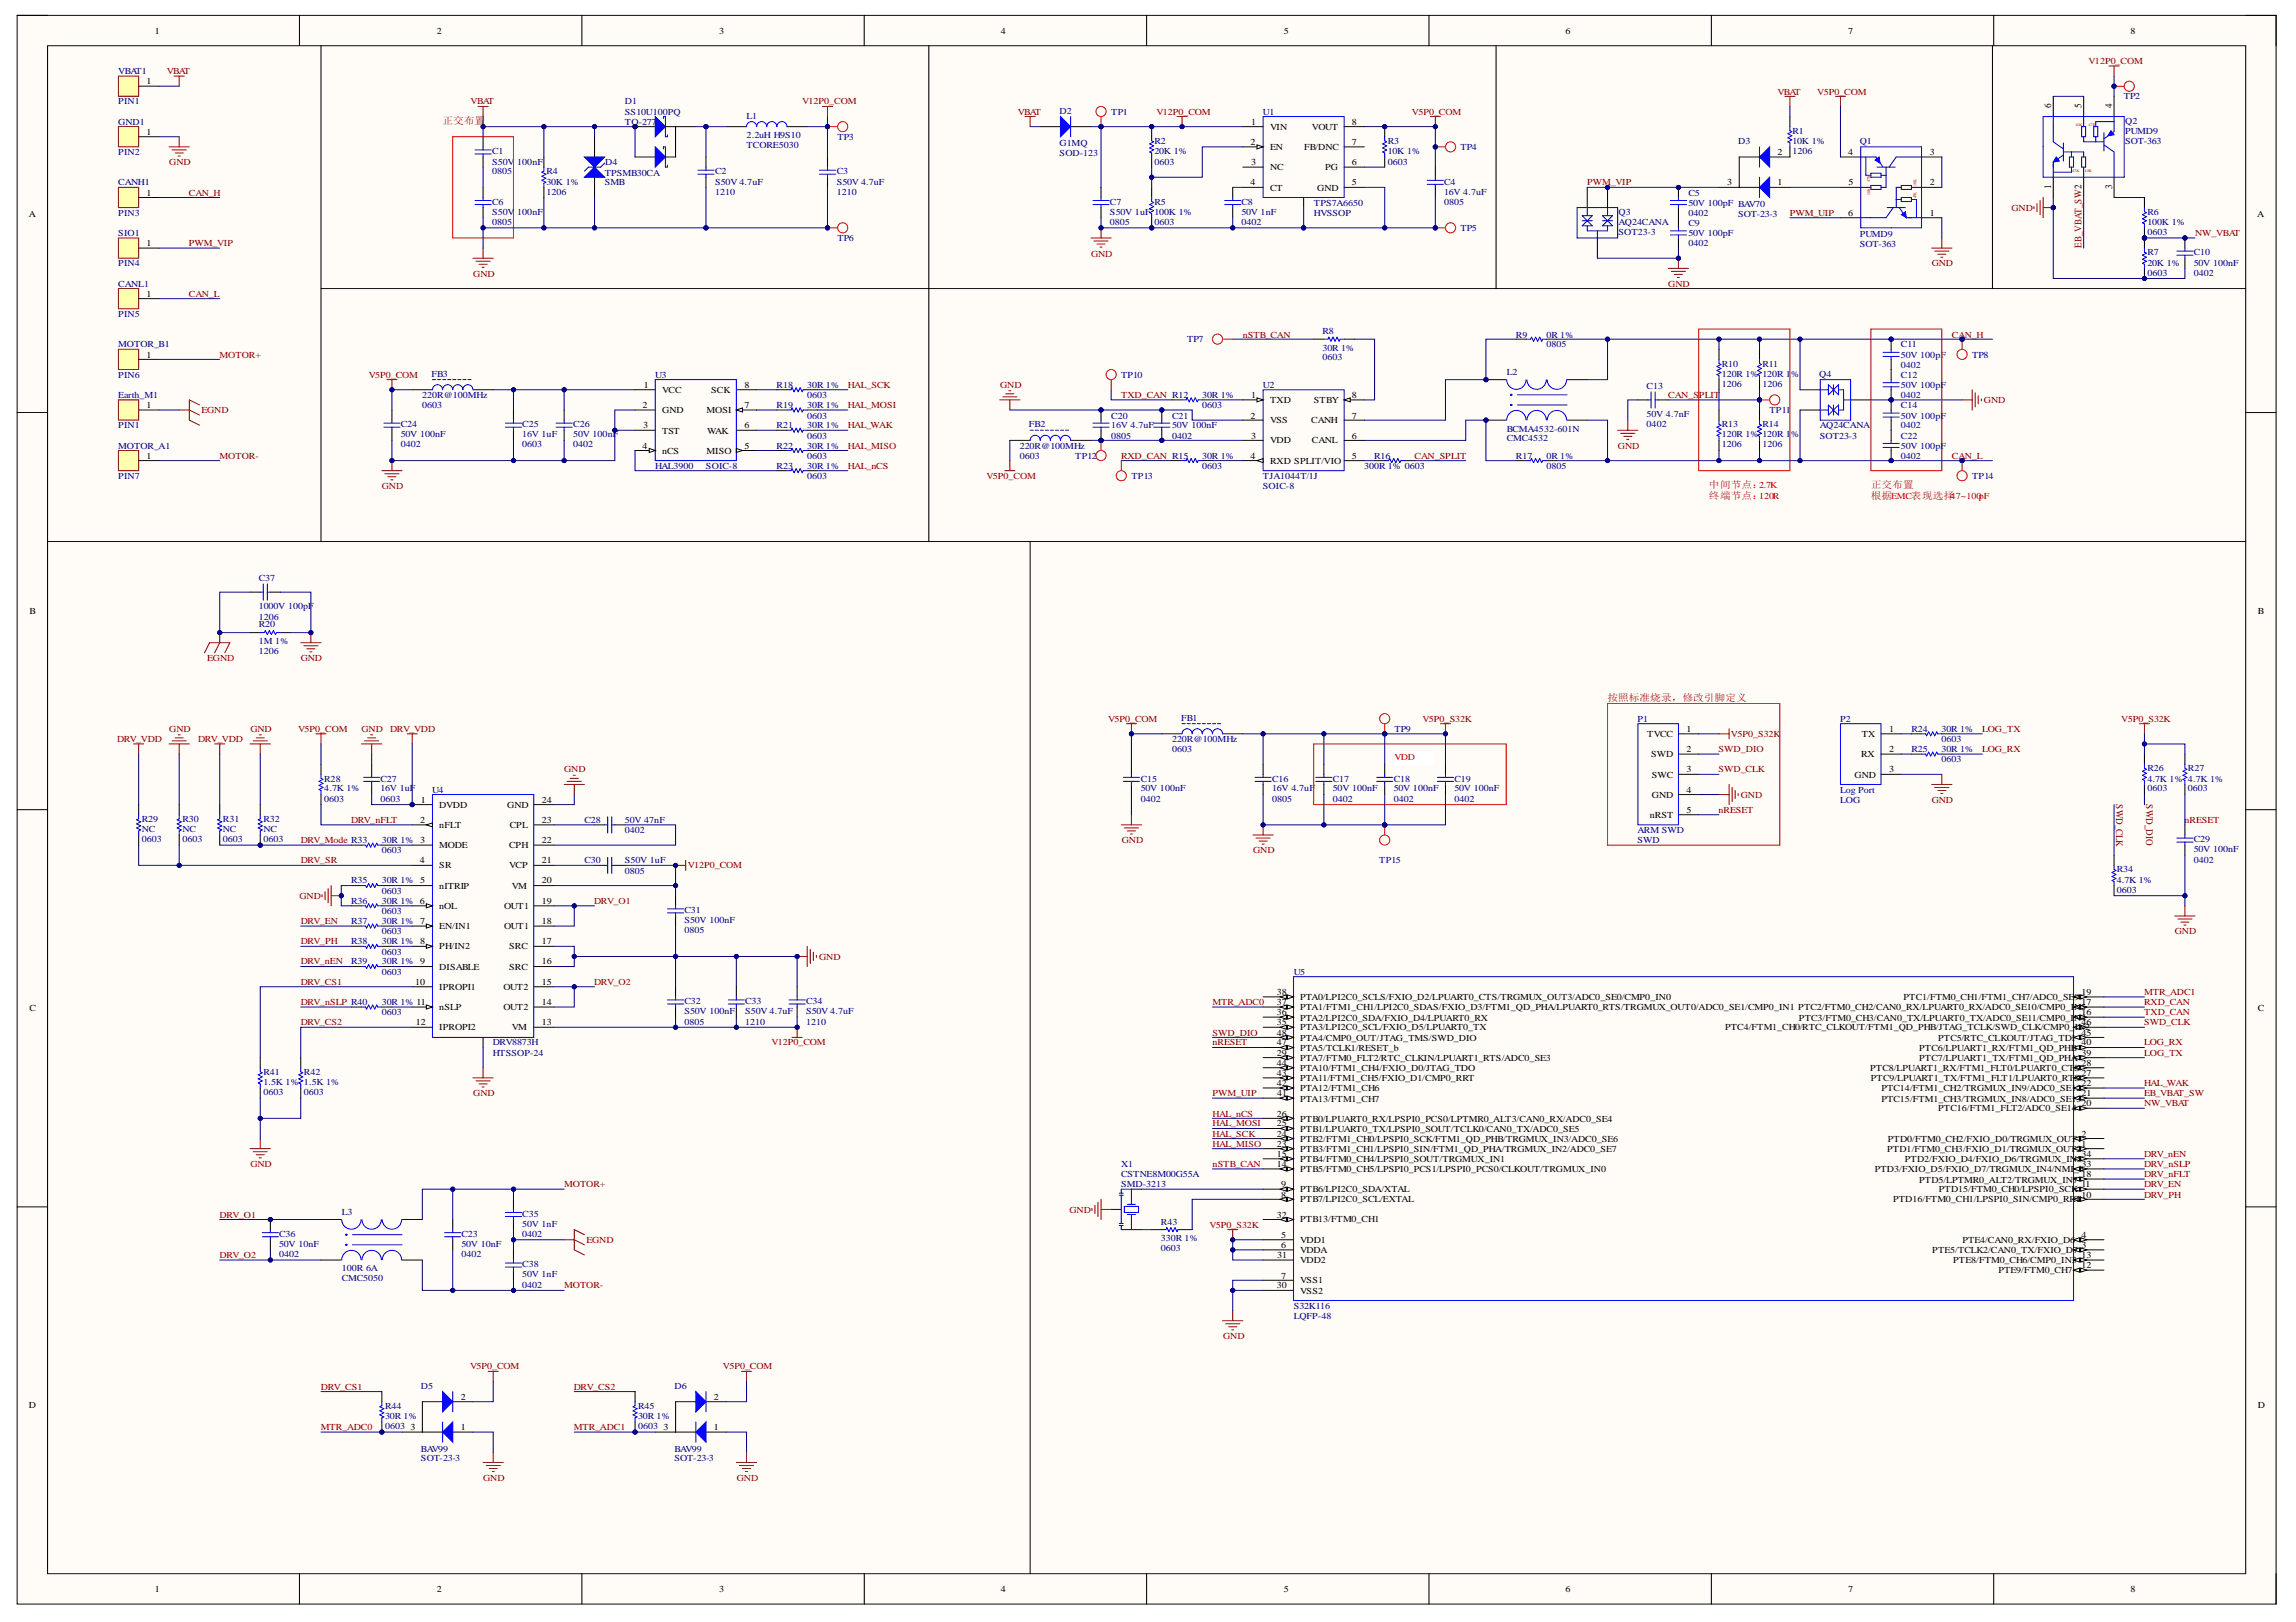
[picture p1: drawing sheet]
<svg xmlns="http://www.w3.org/2000/svg" width="297mm" height="210mm" viewBox="0 0 297 210" stroke-linecap="round" stroke-linejoin="round" font-family="sans-serif">
<defs><g id="words">
<g font-size="1.3" fill="#f00">
<text x="57.3" y="16">正交布置</text>
<text x="221.1" y="64.6">终端节点：120R</text>
<text x="221.1" y="63.2">中间节点：2.7K</text>
<text x="242" y="63.2">正交布置</text>
<text x="242" y="64.6">根据EMC表现选择47~100pF</text>
<text x="208" y="90.8">按照标准烧录，修改引脚定义</text>
</g>
<g font-size="1.3">
<text x="265.4" y="14" transform="rotate(-90 265.4 14)">6</text>
<text x="269.3" y="14" transform="rotate(-90 269.3 14)">5</text>
<text x="273.2" y="14" transform="rotate(-90 273.2 14)">4</text>
<text x="265.4" y="24.4" transform="rotate(-90 265.4 24.4)">1</text>
<text x="273.2" y="24.5" transform="rotate(-90 273.2 24.5)">3</text>
</g>
<g font-size="1.3" fill="#800000">
<text x="269.3" y="32.1" transform="rotate(-90 269.3 32.1)">EB_VBAT_SW2</text>
<text x="273.8" y="104.1" transform="rotate(90 273.8 104.1)">SWD_CLK</text>
<text x="277.6" y="104.1" transform="rotate(90 277.6 104.1)">SWD_DIO</text>
</g>
<g font-size="1.2">
<text x="20" y="4.4">1</text>
<text x="56.5" y="4.4">2</text>
<text x="93" y="4.4">3</text>
<text x="129.5" y="4.4">4</text>
<text x="166.1" y="4.4">5</text>
<text x="202.5" y="4.4">6</text>
<text x="239.1" y="4.4">7</text>
<text x="275.6" y="4.4">8</text>
<text x="18.9" y="10.9">1</text>
<text x="18.9" y="17.5">1</text>
<text x="161.9" y="16.1">1</text>
<text x="164.3" y="16.8">VIN</text>
<text x="169.7" y="16.8">VOUT</text>
<text x="174.9" y="16.1">8</text>
<text x="161.8" y="18.8">2</text>
<text x="161.8" y="24">4</text>
<text x="161.9" y="21.4">3</text>
<text x="164.3" y="19.4">EN</text>
<text x="164.3" y="22">NC</text>
<text x="168.7" y="19.4">FB/DNC</text>
<text x="171.4" y="22">PG</text>
<text x="174.9" y="24">5</text>
<text x="174.9" y="21.4">6</text>
<text x="174.9" y="18.8">7</text>
<text x="223.4" y="24">3</text>
<text x="229.9" y="24">1</text>
<text x="229.9" y="20.1">2</text>
<text x="239.1" y="20.1">4</text>
<text x="239.2" y="24">5</text>
<text x="249.7" y="20.1">3</text>
<text x="249.7" y="24">2</text>
<text x="3.7" y="28.1">A</text>
<text x="18.9" y="25.3">1</text>
<text x="164.3" y="24.7">CT</text>
<text x="170.4" y="24.7">GND</text>
<text x="239.1" y="28">6</text>
<text x="249.7" y="28">1</text>
<text x="292" y="28.1">A</text>
<text x="18.9" y="31.9">1</text>
<text x="18.9" y="38.4">1</text>
<text x="18.9" y="46.3">1</text>
<text x="18.9" y="52.8">1</text>
<text x="83.1" y="52.8">2</text>
<text x="83.3" y="50.2">1</text>
<text x="85.7" y="50.9">VCC</text>
<text x="85.7" y="53.5">GND</text>
<text x="91.4" y="53.5">MOSI</text>
<text x="92" y="50.9">SCK</text>
<text x="96.3" y="52.8">7</text>
<text x="96.3" y="50.2">8</text>
<text x="161.9" y="51.5">1</text>
<text x="164.3" y="52.1">TXD</text>
<text x="170" y="52.1">STBY</text>
<text x="174.9" y="51.5">8</text>
<text x="18.9" y="59.4">1</text>
<text x="83.1" y="58">4</text>
<text x="83.2" y="55.4">3</text>
<text x="85.7" y="56.1">TST</text>
<text x="85.7" y="58.7">nCS</text>
<text x="91.4" y="58.7">MISO</text>
<text x="91.5" y="56.1">WAK</text>
<text x="96.3" y="58">5</text>
<text x="96.3" y="55.4">6</text>
<text x="161.8" y="54.2">2</text>
<text x="161.8" y="59.4">4</text>
<text x="161.9" y="56.8">3</text>
<text x="164.3" y="54.8">VSS</text>
<text x="164.3" y="57.4">VDD</text>
<text x="164.3" y="60">RXD SPLIT/VIO</text>
<text x="169.6" y="54.8">CANH</text>
<text x="169.7" y="57.4">CANL</text>
<text x="174.9" y="59.4">5</text>
<text x="174.9" y="56.8">6</text>
<text x="174.9" y="54.2">7</text>
<text x="3.8" y="79.5">B</text>
<text x="292.1" y="79.5">B</text>
<text x="213.1" y="95.4">TVCC</text>
<text x="218.2" y="94.7">1</text>
<text x="240.9" y="95.4">TX</text>
<text x="244.4" y="94.7">1</text>
<text x="213.6" y="98">SWD</text>
<text x="213.7" y="100.6">SWC</text>
<text x="218.2" y="97.3">2</text>
<text x="218.2" y="100">3</text>
<text x="239.9" y="100.6">GND</text>
<text x="240.8" y="98">RX</text>
<text x="244.4" y="97.3">2</text>
<text x="244.4" y="100">3</text>
<text x="54.4" y="106.5">2</text>
<text x="54.5" y="103.9">1</text>
<text x="56.8" y="104.5">DVDD</text>
<text x="56.8" y="107.1">nFLT</text>
<text x="65.6" y="104.5">GND</text>
<text x="66" y="107.1">CPL</text>
<text x="70.1" y="106.5">23</text>
<text x="70.1" y="103.9">24</text>
<text x="213.5" y="105.9">nRST</text>
<text x="213.7" y="103.3">GND</text>
<text x="218.2" y="105.2">5</text>
<text x="218.2" y="102.6">4</text>
<text x="54.3" y="111.7">4</text>
<text x="54.4" y="109.1">3</text>
<text x="56.8" y="109.8">MODE</text>
<text x="56.8" y="112.4">SR</text>
<text x="65.9" y="112.4">VCP</text>
<text x="65.9" y="109.8">CPH</text>
<text x="70.1" y="111.7">21</text>
<text x="70.1" y="109.1">22</text>
<text x="54.4" y="114.3">5</text>
<text x="54.4" y="119.6">7</text>
<text x="56.8" y="115">nITRIP</text>
<text x="56.8" y="117.6">nOL</text>
<text x="65.2" y="117.6">OUT1</text>
<text x="66.2" y="115">VM</text>
<text x="70.1" y="119.6">18</text>
<text x="70.1" y="116.9">19</text>
<text x="70.1" y="114.3">20</text>
<text x="54.4" y="122.2">8</text>
<text x="54.4" y="124.8">9</text>
<text x="56.8" y="120.2">EN/IN1</text>
<text x="56.8" y="122.9">PH/IN2</text>
<text x="56.8" y="125.5">DISABLE</text>
<text x="65.2" y="120.2">OUT1</text>
<text x="65.9" y="125.5">SRC</text>
<text x="65.9" y="122.9">SRC</text>
<text x="70.1" y="124.8">16</text>
<text x="70.1" y="122.2">17</text>
<text x="3.8" y="130.9">C</text>
<text x="53.7" y="127.4">10</text>
<text x="56.8" y="128.1">IPROPI1</text>
<text x="56.8" y="130.7">nSLP</text>
<text x="65.1" y="130.7">OUT2</text>
<text x="65.1" y="128.1">OUT2</text>
<text x="70.1" y="130">14</text>
<text x="70.1" y="127.4">15</text>
<text x="165.2" y="131.4">36</text>
<text x="165.2" y="130">37</text>
<text x="165.2" y="128.8">38</text>
<text x="168.2" y="130.7">PTA1/FTM1_CH1/LPI2C0_SDAS/FXIO_D3/FTM1_QD_PHA/LPUART0_RTS/TRGMUX_OUT0/ADC0_SE1/CMP0_IN1 PTC2/FTM0_CH2/CAN0_RX/LPUART0_RX/ADC0_SE10/CMP0_I</text>
<text x="168.2" y="129.5">PTA0/LPI2C0_SCLS/FXIO_D2/LPUART0_CTS/TRGMUX_OUT3/ADC0_SE0/CMP0_IN0</text>
<text x="246.3" y="129.5">PTC1/FTM0_CH1/FTM1_CH7/ADC0_SE</text>
<text x="268.3" y="130.7">N5</text>
<text x="268.4" y="129.5">9</text>
<text x="269.3" y="131.4">16</text>
<text x="269.3" y="130">17</text>
<text x="269.3" y="128.8">19</text>
<text x="292.1" y="130.9">C</text>
<text x="53.8" y="132.7">12</text>
<text x="56.8" y="133.3">IPROPI2</text>
<text x="66.2" y="133.3">VM</text>
<text x="70.1" y="132.7">13</text>
<text x="165.2" y="136.6">29</text>
<text x="165.2" y="132.7">35</text>
<text x="165.2" y="137.9">44</text>
<text x="165.2" y="135.3">47</text>
<text x="165.2" y="134">48</text>
<text x="168.2" y="137.3">PTA7/FTM0_FLT2/RTC_CLKIN/LPUART1_RTS/ADC0_SE3</text>
<text x="168.2" y="133.3">PTA3/LPI2C0_SCL/FXIO_D5/LPUART0_TX</text>
<text x="168.2" y="132.1">PTA2/LPI2C0_SDA/FXIO_D4/LPUART0_RX</text>
<text x="168.2" y="136">PTA5/TCLK1/RESET_b</text>
<text x="168.2" y="134.7">PTA4/CMP0_OUT/JTAG_TMS/SWD_DIO</text>
<text x="223.2" y="133.3">PTC4/FTM1_CH0/RTC_CLKOUT/FTM1_QD_PHB/JTAG_TCLK/SWD_CLK/CMP0_IN2</text>
<text x="232.7" y="132.1">PTC3/FTM0_CH3/CAN0_TX/LPUART0_TX/ADC0_SE11/CMP0_I</text>
<text x="248.3" y="137.3">PTC7/LPUART1_TX/FTM1_QD_PHA</text>
<text x="248.3" y="136">PTC6/LPUART1_RX/FTM1_QD_PHB</text>
<text x="250.8" y="134.7">PTC5/RTC_CLKOUT/JTAG_TDI</text>
<text x="268.3" y="132.1">N4</text>
<text x="269.3" y="137.9">28</text>
<text x="269.3" y="136.6">39</text>
<text x="269.3" y="135.3">40</text>
<text x="269.3" y="134">45</text>
<text x="269.3" y="132.7">46</text>
<text x="165.2" y="140.5">42</text>
<text x="165.2" y="139.3">43</text>
<text x="165.3" y="141.9">41</text>
<text x="168.2" y="142.6">PTA13/FTM1_CH7</text>
<text x="168.2" y="141.2">PTA12/FTM1_CH6</text>
<text x="168.2" y="139.9">PTA11/FTM1_CH5/FXIO_D1/CMP0_RRT</text>
<text x="168.2" y="138.6">PTA10/FTM1_CH4/FXIO_D0/JTAG_TDO</text>
<text x="242" y="138.6">PTC8/LPUART1_RX/FTM1_FLT0/LPUART0_CT</text>
<text x="242" y="139.9">PTC9/LPUART1_TX/FTM1_FLT1/LPUART0_RT</text>
<text x="243.4" y="142.6">PTC15/FTM1_CH3/TRGMUX_IN8/ADC0_SE13</text>
<text x="243.4" y="141.2">PTC14/FTM1_CH2/TRGMUX_IN9/ADC0_SE12</text>
<text x="250.8" y="143.8">PTC16/FTM1_FLT2/ADC0_SE14</text>
<text x="268.4" y="139.9">S</text>
<text x="268.4" y="138.6">S</text>
<text x="269.3" y="143.1">20</text>
<text x="269.3" y="141.9">21</text>
<text x="269.3" y="140.5">22</text>
<text x="269.3" y="139.3">27</text>
<text x="165.2" y="149.7">15</text>
<text x="165.2" y="148.4">23</text>
<text x="165.2" y="147.1">24</text>
<text x="165.2" y="145.8">25</text>
<text x="165.2" y="144.5">26</text>
<text x="168.2" y="149.1">PTB3/FTM1_CH1/LPSPI0_SIN/FTM1_QD_PHA/TRGMUX_IN2/ADC0_SE7</text>
<text x="168.2" y="147.8">PTB2/FTM1_CH0/LPSPI0_SCK/FTM1_QD_PHB/TRGMUX_IN3/ADC0_SE6</text>
<text x="168.2" y="146.4">PTB1/LPUART0_TX/LPSPI0_SOUT/TCLK0/CAN0_TX/ADC0_SE5</text>
<text x="168.2" y="145.2">PTB0/LPUART0_RX/LPSPI0_PCS0/LPTMR0_ALT3/CAN0_RX/ADC0_SE4</text>
<text x="244.2" y="149.1">PTD1/FTM0_CH3/FXIO_D1/TRGMUX_OUT</text>
<text x="244.2" y="147.8">PTD0/FTM0_CH2/FXIO_D0/TRGMUX_OUT1</text>
<text x="268.7" y="149.1">2</text>
<text x="269.3" y="148.4">1</text>
<text x="269.3" y="147.1">2</text>
<text x="269.3" y="149.7">34</text>
<text x="165.2" y="151">14</text>
<text x="165.8" y="155">8</text>
<text x="165.8" y="153.6">9</text>
<text x="168.2" y="155.6">PTB7/LPI2C0_SCL/EXTAL</text>
<text x="168.2" y="154.3">PTB6/LPI2C0_SDA/XTAL</text>
<text x="168.2" y="151.7">PTB5/FTM0_CH5/LPSPI0_PCS1/LPSPI0_PCS0/CLKOUT/TRGMUX_IN0</text>
<text x="168.2" y="150.4">PTB4/FTM0_CH4/LPSPI0_SOUT/TRGMUX_IN1</text>
<text x="242.5" y="151.7">PTD3/FXIO_D5/FXIO_D7/TRGMUX_IN4/NMI</text>
<text x="244.9" y="155.6">PTD16/FTM0_CH1/LPSPI0_SIN/CMP0_RR</text>
<text x="246.4" y="150.4">PTD2/FXIO_D4/FXIO_D6/TRGMUX_IN5</text>
<text x="248.3" y="153">PTD5/LPTMR0_ALT2/TRGMUX_IN7</text>
<text x="250.8" y="154.3">PTD15/FTM0_CH0/LPSPI0_SCK</text>
<text x="268.3" y="151.7">_b</text>
<text x="268.5" y="155.6">T</text>
<text x="269.3" y="155">10</text>
<text x="269.3" y="153.6">11</text>
<text x="269.3" y="152.4">18</text>
<text x="269.3" y="151">33</text>
<text x="165.2" y="157.6">32</text>
<text x="165.8" y="160.2">5</text>
<text x="165.8" y="161.5">6</text>
<text x="168.2" y="160.8">VDD1</text>
<text x="168.2" y="158.2">PTB13/FTM0_CH1</text>
<text x="253.9" y="160.8">PTE4/CAN0_RX/FXIO_D6</text>
<text x="269.3" y="161.5">3</text>
<text x="269.3" y="160.2">4</text>
<text x="165.2" y="166.7">30</text>
<text x="165.3" y="162.8">31</text>
<text x="165.8" y="165.5">7</text>
<text x="168.2" y="162.2">VDDA</text>
<text x="168.2" y="166">VSS1</text>
<text x="168.2" y="167.4">VSS2</text>
<text x="168.2" y="163.4">VDD2</text>
<text x="250" y="162.2">PTE5/TCLK2/CAN0_TX/FXIO_D7</text>
<text x="252.7" y="163.4">PTE8/FTM0_CH6/CMP0_IN3</text>
<text x="258.5" y="164.8">PTE9/FTM0_CH7</text>
<text x="269.3" y="164.1">12</text>
<text x="269.3" y="162.8">13</text>
<text x="3.7" y="182.3">D</text>
<text x="53.1" y="185.1">3</text>
<text x="59.6" y="185.1">1</text>
<text x="59.6" y="181.2">2</text>
<text x="85.8" y="185.1">3</text>
<text x="92.4" y="185.1">1</text>
<text x="92.4" y="181.2">2</text>
<text x="292.1" y="182.3">D</text>
<text x="20" y="206">1</text>
<text x="56.5" y="206">2</text>
<text x="93" y="206">3</text>
<text x="129.5" y="206">4</text>
<text x="166.1" y="206">5</text>
<text x="202.5" y="206">6</text>
<text x="239.1" y="206">7</text>
<text x="275.6" y="206">8</text>
</g>
<g font-size="1.2" fill="#000080">
<text x="15.3" y="9.6">VBAT1</text>
<text x="15.3" y="16.1">GND1</text>
<text x="15.3" y="13.5">PIN1</text>
<text x="80.8" y="16.1">TO-277</text>
<text x="80.8" y="13.5">D1</text>
<text x="80.8" y="14.9">SS10U100PQ</text>
<text x="96.6" y="15.5">L1</text>
<text x="96.6" y="17.8">2.2uH H9S10</text>
<text x="137.1" y="14.7">D2</text>
<text x="143.8" y="14.9">TP1</text>
<text x="163.4" y="14.9">U1</text>
<text x="231.9" y="17.3">R1</text>
<text x="274.8" y="12.8">TP2</text>
<text x="274.9" y="16">Q2</text>
<text x="274.9" y="17.3">PUMD9</text>
<text x="15.3" y="24">CANH1</text>
<text x="15.3" y="20.1">PIN2</text>
<text x="63.7" y="22.6">0805</text>
<text x="63.7" y="19.9">C1</text>
<text x="63.7" y="21.3">S50V</text>
<text x="66.9" y="21.3">100nF</text>
<text x="70.7" y="22.6">R4</text>
<text x="70.7" y="23.9">30K 1%</text>
<text x="78.2" y="24">SMB</text>
<text x="78.2" y="22.7">TPSMB30CA</text>
<text x="78.3" y="21.3">D4</text>
<text x="92.5" y="22.6">C2</text>
<text x="92.5" y="23.9">S50V 4.7uF</text>
<text x="96.6" y="19.2">TCORE5030</text>
<text x="108.3" y="22.6">C3</text>
<text x="108.3" y="23.9">S50V 4.7uF</text>
<text x="108.3" y="18.1">TP3</text>
<text x="137.1" y="20.2">SOD-123</text>
<text x="137.1" y="18.9">G1MQ</text>
<text x="149.4" y="21.3">0603</text>
<text x="149.4" y="18.7">R2</text>
<text x="149.4" y="19.9">20K 1%</text>
<text x="179.5" y="21.3">0603</text>
<text x="179.5" y="18.7">R3</text>
<text x="179.5" y="19.9">10K 1%</text>
<text x="186.8" y="23.9">C4</text>
<text x="188.9" y="19.4">TP4</text>
<text x="224.9" y="18.7">D3</text>
<text x="231.9" y="19.9">1206</text>
<text x="231.9" y="18.7">10K 1%</text>
<text x="240.6" y="18.7">Q1</text>
<text x="274.9" y="18.7">SOT-363</text>
<text x="15.3" y="28">PIN3</text>
<text x="63.7" y="29.1">0805</text>
<text x="63.7" y="26.5">C6</text>
<text x="63.7" y="27.8">S50V</text>
<text x="66.9" y="27.8">100nF</text>
<text x="70.7" y="25.2">1206</text>
<text x="92.5" y="25.2">1210</text>
<text x="108.3" y="25.2">1210</text>
<text x="143.6" y="29.1">0805</text>
<text x="143.6" y="26.5">C7</text>
<text x="143.6" y="27.8">S50V 1uF 100K 1%</text>
<text x="149.4" y="29.1">0603</text>
<text x="149.4" y="26.5">R5</text>
<text x="160.6" y="29.1">0402</text>
<text x="160.6" y="26.5">C8</text>
<text x="160.6" y="27.8">50V 1nF</text>
<text x="170" y="28">HVSSOP</text>
<text x="170" y="26.6">TPS7A6650</text>
<text x="186.8" y="26.5">0805</text>
<text x="186.8" y="25.2">16V 4.7uF</text>
<text x="188.9" y="29.9">TP5</text>
<text x="209.4" y="27.8">Q3</text>
<text x="209.4" y="29.1">AQ24CANA</text>
<text x="218.4" y="28">0402</text>
<text x="218.4" y="25.3">C5</text>
<text x="218.4" y="26.6">50V 100pF BAV70</text>
<text x="218.4" y="29.2">C9</text>
<text x="224.9" y="28">SOT-23-3</text>
<text x="277.8" y="27.8">R6</text>
<text x="277.8" y="29.1">100K 1%</text>
<text x="15.3" y="30.6">SIO1</text>
<text x="15.3" y="34.5">PIN4</text>
<text x="108.3" y="31.2">TP6</text>
<text x="209.4" y="30.4">SOT23-3</text>
<text x="218.4" y="31.9">0402</text>
<text x="218.4" y="30.6">50V 100pF</text>
<text x="240.6" y="32">SOT-363</text>
<text x="240.6" y="30.7">PUMD9</text>
<text x="277.8" y="30.4">0603</text>
<text x="277.8" y="35.7">0603</text>
<text x="277.8" y="33">R7</text>
<text x="277.8" y="34.4">20K 1%</text>
<text x="283.8" y="35.7">0402</text>
<text x="283.8" y="33">C10</text>
<text x="283.8" y="34.4">50V 100nF</text>
<text x="15.3" y="37.1">CANL1</text>
<text x="15.3" y="41.1">PIN5</text>
<text x="15.3" y="45">MOTOR_B1</text>
<text x="153.6" y="44.3">TP7</text>
<text x="171.1" y="46.6">0603</text>
<text x="171.1" y="43.3">R8</text>
<text x="171.1" y="45.4">30R 1%</text>
<text x="196.1" y="43.7">R9</text>
<text x="200.1" y="45">0805</text>
<text x="200.1" y="43.7">0R 1%</text>
<text x="222.8" y="47.5">R10</text>
<text x="228" y="47.5">R11</text>
<text x="245.9" y="47.6">0402</text>
<text x="245.9" y="45">C11</text>
<text x="245.9" y="46.3">50V 100pF</text>
<text x="255.1" y="46.3">TP8</text>
<text x="15.3" y="48.9">PIN6</text>
<text x="15.3" y="51.5">Earth_M1</text>
<text x="54.6" y="52.8">0603</text>
<text x="54.6" y="51.5">220R@100MHz</text>
<text x="55.8" y="48.8">FB3</text>
<text x="84.7" y="48.9">U3</text>
<text x="100.5" y="50.2">R18</text>
<text x="100.5" y="52.8">R19</text>
<text x="104.4" y="51.5">0603</text>
<text x="104.4" y="50.2">30R 1%</text>
<text x="104.4" y="52.8">30R 1%</text>
<text x="145" y="48.9">TP10</text>
<text x="155.5" y="52.8">0603</text>
<text x="155.5" y="51.5">30R 1%</text>
<text x="163.4" y="50.2">U2</text>
<text x="194.9" y="48.5">L2</text>
<text x="213" y="50.4">C13</text>
<text x="213" y="54">50V 4.7nF</text>
<text x="222.8" y="50">1206</text>
<text x="222.8" y="48.8">120R 1% 120R 1%</text>
<text x="228" y="50">1206</text>
<text x="228.9" y="53.5">TP11</text>
<text x="235.4" y="48.8">Q4</text>
<text x="245.9" y="51.5">0402</text>
<text x="245.9" y="48.9">C12</text>
<text x="245.9" y="50.2">50V 100pF</text>
<text x="245.9" y="52.8">C14</text>
<text x="15.3" y="58">MOTOR_A1</text>
<text x="15.3" y="55.4">PIN1</text>
<text x="51.8" y="57.9">0402</text>
<text x="51.8" y="55.3">C24</text>
<text x="51.8" y="56.6">50V 100nF</text>
<text x="67.6" y="57.9">0603</text>
<text x="67.6" y="55.3">C25</text>
<text x="67.6" y="56.6">16V 1uF</text>
<text x="74.2" y="57.9">0402</text>
<text x="74.2" y="55.3">C26</text>
<text x="74.2" y="56.6">50V 100nF</text>
<text x="100.5" y="55.4">R21</text>
<text x="100.5" y="58">R22</text>
<text x="104.4" y="54.2">0603</text>
<text x="104.4" y="56.8">0603</text>
<text x="104.4" y="55.4">30R 1%</text>
<text x="104.4" y="59.4">0603</text>
<text x="104.4" y="58">30R 1%</text>
<text x="131.9" y="59.4">0603</text>
<text x="131.9" y="58">220R@100MHz</text>
<text x="133.1" y="55.3">FB2</text>
<text x="139.1" y="59.4">TP12</text>
<text x="143.8" y="56.8">0805</text>
<text x="143.8" y="54.2">C20</text>
<text x="143.8" y="55.4">16V 4.7uF</text>
<text x="151.6" y="56.8">0402</text>
<text x="151.6" y="54.2">C21</text>
<text x="151.6" y="55.4">50V 100nF</text>
<text x="155.5" y="59.4">30R 1%</text>
<text x="177.8" y="59.4">R16</text>
<text x="194.9" y="57.1">CMC4532</text>
<text x="194.9" y="55.9">BCMA4532-601N</text>
<text x="196.1" y="59.4">R17</text>
<text x="200.1" y="59.4">0R 1%</text>
<text x="213" y="55.3">0402</text>
<text x="222.8" y="57.9">1206</text>
<text x="222.8" y="55.3">R13</text>
<text x="222.8" y="56.6">120R 1% 120R 1%</text>
<text x="228" y="57.9">1206</text>
<text x="228" y="55.3">R14</text>
<text x="235.4" y="56.8">SOT23-3</text>
<text x="235.4" y="55.4">AQ24CANA</text>
<text x="245.9" y="55.4">0402</text>
<text x="245.9" y="54.2">50V 100pF</text>
<text x="245.9" y="59.4">0402</text>
<text x="245.9" y="56.8">C22</text>
<text x="245.9" y="58">50V 100pF</text>
<text x="15.3" y="62">PIN7</text>
<text x="84.7" y="60.7">HAL3900</text>
<text x="91.3" y="60.7">SOIC-8</text>
<text x="100.5" y="60.7">R23</text>
<text x="104.4" y="62">0603</text>
<text x="104.4" y="60.7">30R 1%</text>
<text x="146.4" y="62">TP13</text>
<text x="155.5" y="60.7">0603</text>
<text x="163.4" y="63.3">SOIC-8</text>
<text x="163.4" y="62">TJA1044T/1J</text>
<text x="176.5" y="60.7">300R 1% 0603</text>
<text x="200.1" y="60.7">0805</text>
<text x="255.1" y="62">TP14</text>
<text x="33.5" y="75.2">C37</text>
<text x="33.5" y="80.2">1206</text>
<text x="33.5" y="78.8">1000V 100pF</text>
<text x="33.5" y="81.2">R20</text>
<text x="33.5" y="83.3">1M 1%</text>
<text x="33.5" y="84.7">1206</text>
<text x="151.6" y="96">220R@100MHz</text>
<text x="152.8" y="93.3">FB1</text>
<text x="180.4" y="94.7">TP9</text>
<text x="211.8" y="93.4">P1</text>
<text x="238.1" y="93.4">P2</text>
<text x="247.3" y="94.7">R24</text>
<text x="251.2" y="96">0603</text>
<text x="251.2" y="94.7">30R 1%</text>
<text x="41.9" y="101.1">R28</text>
<text x="49.2" y="101.1">C27</text>
<text x="147.6" y="101.1">C15</text>
<text x="151.6" y="97.3">0603</text>
<text x="164.6" y="101.1">C16</text>
<text x="172.4" y="101.1">C17</text>
<text x="180.3" y="101.1">C18</text>
<text x="188.2" y="101.1">C19</text>
<text x="247.3" y="97.3">R25</text>
<text x="251.2" y="98.6">0603</text>
<text x="251.2" y="97.3">30R 1%</text>
<text x="277.8" y="99.8">R26</text>
<text x="277.8" y="101.1">4.7K 1% 4.7K 1%</text>
<text x="283.1" y="99.8">R27</text>
<text x="18.4" y="106.4">R29</text>
<text x="18.4" y="107.7">NC</text>
<text x="23.6" y="106.4">R30</text>
<text x="23.6" y="107.7">NC</text>
<text x="28.8" y="106.4">R31</text>
<text x="28.8" y="107.7">NC</text>
<text x="34.1" y="106.4">R32</text>
<text x="34.1" y="107.7">NC</text>
<text x="41.9" y="103.8">0603</text>
<text x="41.9" y="102.4">4.7K 1%</text>
<text x="49.2" y="103.8">0603</text>
<text x="49.2" y="102.4">16V 1uF</text>
<text x="55.9" y="102.6">U4</text>
<text x="75.6" y="106.5">C28</text>
<text x="80.8" y="107.8">0402</text>
<text x="80.8" y="106.5">50V 47nF</text>
<text x="147.6" y="103.8">0402</text>
<text x="147.6" y="102.4">50V 100nF</text>
<text x="164.6" y="103.8">0805</text>
<text x="164.6" y="102.4">16V 4.7uF</text>
<text x="172.4" y="103.8">0402</text>
<text x="172.4" y="102.4">50V 100nF</text>
<text x="180.3" y="103.8">0402</text>
<text x="180.3" y="102.4">50V 100nF</text>
<text x="188.2" y="103.8">0402</text>
<text x="188.2" y="102.4">50V 100nF</text>
<text x="211.8" y="107.8">ARM SWD</text>
<text x="238.1" y="103.9">LOG</text>
<text x="238.1" y="102.6">Log Port</text>
<text x="277.8" y="102.4">0603</text>
<text x="283.1" y="102.4">0603</text>
<text x="18.4" y="109">0603</text>
<text x="23.6" y="109">0603</text>
<text x="28.8" y="109">0603</text>
<text x="34.1" y="109">0603</text>
<text x="49.4" y="110.4">0603</text>
<text x="49.4" y="109.1">30R 1%</text>
<text x="75.6" y="111.7">C30</text>
<text x="80.8" y="113.1">0805</text>
<text x="80.8" y="111.7">S50V 1uF</text>
<text x="178.4" y="111.7">TP15</text>
<text x="211.8" y="109.1">SWD</text>
<text x="273.8" y="112.9">R34</text>
<text x="283.8" y="111.6">0402</text>
<text x="283.8" y="109">C29</text>
<text x="283.8" y="110.3">50V 100nF</text>
<text x="45.4" y="119.6">R37</text>
<text x="45.4" y="116.9">R36</text>
<text x="45.4" y="114.3">R35</text>
<text x="49.4" y="119.6">30R 1%</text>
<text x="49.4" y="118.3">0603</text>
<text x="49.4" y="116.9">30R 1% 6</text>
<text x="49.4" y="115.7">0603</text>
<text x="49.4" y="114.3">30R 1%</text>
<text x="88.5" y="118.1">C31</text>
<text x="88.5" y="119.5">S50V 100nF</text>
<text x="273.8" y="115.5">0603</text>
<text x="273.8" y="114.2">4.7K 1%</text>
<text x="45.4" y="122.2">R38</text>
<text x="45.4" y="124.8">R39</text>
<text x="49.4" y="120.9">0603</text>
<text x="49.4" y="123.5">0603</text>
<text x="49.4" y="122.2">30R 1%</text>
<text x="49.4" y="124.8">30R 1%</text>
<text x="88.5" y="120.8">0805</text>
<text x="49.4" y="126.2">0603</text>
<text x="49.4" y="131.4">0603</text>
<text x="49.4" y="130">30R 1% 11</text>
<text x="88.5" y="130">C32</text>
<text x="88.5" y="131.2">S50V 100nF</text>
<text x="96.4" y="130">C33</text>
<text x="96.4" y="131.2">S50V 4.7uF</text>
<text x="104.3" y="130">C34</text>
<text x="104.3" y="131.2">S50V 4.7uF</text>
<text x="167.4" y="126.2">U5</text>
<text x="63.8" y="136.6">HTSSOP-24</text>
<text x="63.8" y="135.3">DRV8873H</text>
<text x="88.5" y="132.6">0805</text>
<text x="96.4" y="132.6">1210</text>
<text x="104.3" y="132.6">1210</text>
<text x="34.1" y="141.7">0603</text>
<text x="34.1" y="139.1">R41</text>
<text x="34.1" y="140.4">1.5K 1% 1.5K 1%</text>
<text x="39.3" y="141.7">0603</text>
<text x="39.3" y="139.1">R42</text>
<text x="145" y="153.6">SMD-3213</text>
<text x="145" y="151">X1</text>
<text x="145" y="152.4">CSTNE8M00G55A</text>
<text x="36.1" y="160">C36</text>
<text x="36.1" y="161.4">50V 10nF</text>
<text x="44.2" y="157.2">L3</text>
<text x="59.7" y="160">C23</text>
<text x="59.7" y="161.4">50V 10nF</text>
<text x="67.6" y="160">0402</text>
<text x="67.6" y="157.4">C35</text>
<text x="67.6" y="158.8">50V 1nF</text>
<text x="150.2" y="161.9">0603</text>
<text x="150.2" y="158.5">R43</text>
<text x="150.2" y="160.6">330R 1%</text>
<text x="36.1" y="162.7">0402</text>
<text x="44.2" y="165.8">CMC5050</text>
<text x="44.2" y="164.5">100R 6A</text>
<text x="59.7" y="162.7">0402</text>
<text x="67.6" y="166.6">0402</text>
<text x="67.6" y="164">C38</text>
<text x="67.6" y="165.3">50V 1nF</text>
<text x="167.4" y="170.7">LQFP-48</text>
<text x="167.4" y="169.3">S32K116</text>
<text x="54.5" y="179.7">D5</text>
<text x="87.3" y="179.7">D6</text>
<text x="49.8" y="185">0603</text>
<text x="49.8" y="182.4">R44</text>
<text x="49.8" y="183.6">30R 1%</text>
<text x="82.5" y="185">0603</text>
<text x="82.5" y="182.4">R45</text>
<text x="82.5" y="183.6">30R 1%</text>
<text x="54.5" y="189.1">SOT-23-3</text>
<text x="54.5" y="187.9">BAV99</text>
<text x="87.3" y="189.1">SOT-23-3</text>
<text x="87.3" y="187.9">BAV99</text>
</g>
<g font-size="1.2" fill="#800000">
<text x="21.6" y="9.6">VBAT</text>
<text x="270.2" y="8.3">V12P0_COM</text>
<text x="60.9" y="13.5">VBAT</text>
<text x="103.8" y="13.5">V12P0_COM</text>
<text x="131.7" y="14.9">VBAT</text>
<text x="149.6" y="14.9">V12P0_COM</text>
<text x="182.7" y="14.9">V5P0_COM</text>
<text x="229.9" y="12.2">VBAT</text>
<text x="235.1" y="12.2">V5P0_COM</text>
<text x="21.9" y="21.4">GND</text>
<text x="205.3" y="24">PWM_VIP</text>
<text x="24.4" y="25.3">CAN_H</text>
<text x="231.6" y="28">PWM_UIP</text>
<text x="260.2" y="27.3">GND</text>
<text x="24.4" y="31.9">PWM_VIP</text>
<text x="61.2" y="35.8">GND</text>
<text x="141.1" y="33.2">GND</text>
<text x="249.9" y="34.5">GND</text>
<text x="284" y="30.6">NW_VBAT</text>
<text x="24.4" y="38.4">CAN_L</text>
<text x="215.8" y="37.1">GND</text>
<text x="28.4" y="46.3">MOTOR+</text>
<text x="160.8" y="43.7">nSTB_CAN</text>
<text x="252.5" y="43.7">CAN_H</text>
<text x="26" y="53.5">EGND</text>
<text x="47.7" y="48.9">V5P0_COM</text>
<text x="109.7" y="50.2">HAL_SCK</text>
<text x="109.7" y="52.8">HAL_MOSI</text>
<text x="129.4" y="50.2">GND</text>
<text x="145" y="51.5">TXD_CAN R12</text>
<text x="215.8" y="51.5">CAN_S</text>
<text x="219.8" y="51.5">PLIT</text>
<text x="256.7" y="52.1">GND</text>
<text x="28.4" y="59.4">MOTOR-</text>
<text x="109.7" y="55.4">HAL_WAK</text>
<text x="109.7" y="58">HAL_MISO</text>
<text x="145" y="59.4">RXD_CAN R15</text>
<text x="183" y="59.4">CAN_SPLIT</text>
<text x="209.3" y="58">GND</text>
<text x="252.5" y="59.4">CAN_L</text>
<text x="49.4" y="63.3">GND</text>
<text x="109.7" y="60.7">HAL_nCS</text>
<text x="127.6" y="62">V5P0_COM</text>
<text x="26.8" y="85.5">EGND</text>
<text x="38.9" y="85.5">GND</text>
<text x="15.1" y="96">DRV_VDD</text>
<text x="21.9" y="94.7">GND</text>
<text x="25.6" y="96">DRV_VDD</text>
<text x="32.4" y="94.7">GND</text>
<text x="38.6" y="94.7">V5P0_COM</text>
<text x="46.8" y="94.7">GND</text>
<text x="50.5" y="94.7">DRV_VDD</text>
<text x="143.3" y="93.4">V5P0_COM</text>
<text x="184" y="93.4">V5P0_S32K</text>
<text x="223.9" y="95.4">V5P0_S32K</text>
<text x="256.4" y="94.7">LOG_TX</text>
<text x="274.4" y="93.4">V5P0_S32K</text>
<text x="73" y="100">GND</text>
<text x="222.3" y="100">SWD_CLK</text>
<text x="222.3" y="97.3">SWD_DIO</text>
<text x="256.4" y="97.3">LOG_RX</text>
<text x="45.4" y="106.5">DRV_nFLT</text>
<text x="222.3" y="105.2">nRESET</text>
<text x="225.2" y="103.3">GND</text>
<text x="249.9" y="103.9">GND</text>
<text x="282.6" y="106.5">nRESET</text>
<text x="38.9" y="109.1">DRV_Mode R33</text>
<text x="38.9" y="111.7">DRV_SR</text>
<text x="89" y="112.4">V12P0_COM</text>
<text x="145.1" y="109.1">GND</text>
<text x="162.1" y="110.4">GND</text>
<text x="38.7" y="116.4">GND</text>
<text x="38.9" y="119.6">DRV_EN</text>
<text x="76.9" y="116.9">DRV_O1</text>
<text x="38.9" y="122.2">DRV_PH</text>
<text x="38.9" y="124.8">DRV_nEN</text>
<text x="106" y="124.2">GND</text>
<text x="281.4" y="120.9">GND</text>
<text x="38.9" y="130">DRV_nSLP R40</text>
<text x="38.9" y="127.4">DRV_CS1</text>
<text x="76.9" y="127.4">DRV_O2</text>
<text x="156.9" y="130">MTR_ADC0</text>
<text x="277.4" y="131.4">TXD_CAN</text>
<text x="277.4" y="130">RXD_CAN</text>
<text x="277.4" y="128.8">MTR_ADC1</text>
<text x="38.9" y="132.7">DRV_CS2</text>
<text x="99.8" y="135.3">V12P0_COM</text>
<text x="156.9" y="135.3">nRESET</text>
<text x="156.9" y="134">SWD_DIO</text>
<text x="277.4" y="132.7">SWD_CLK</text>
<text x="277.4" y="135.3">LOG_RX</text>
<text x="277.4" y="136.6">LOG_TX</text>
<text x="61.2" y="141.9">GND</text>
<text x="156.9" y="141.9">PWM_UIP</text>
<text x="277.4" y="140.5">HAL_WAK</text>
<text x="277.4" y="141.9">EB_VBAT_SW</text>
<text x="277.4" y="143.1">NW_VBAT</text>
<text x="156.9" y="147.1">HAL_SCK</text>
<text x="156.9" y="144.5">HAL_nCS</text>
<text x="156.9" y="148.4">HAL_MISO</text>
<text x="156.9" y="145.8">HAL_MOSI</text>
<text x="277.4" y="149.7">DRV_nEN</text>
<text x="32.4" y="151">GND</text>
<text x="73" y="153.6">MOTOR+</text>
<text x="156.9" y="151">nSTB_CAN</text>
<text x="277.4" y="155">DRV_PH</text>
<text x="277.4" y="151">DRV_nSLP</text>
<text x="277.4" y="153.6">DRV_EN</text>
<text x="277.4" y="152.4">DRV_nFLT</text>
<text x="28.4" y="157.6">DRV_O1</text>
<text x="75.9" y="160.8">EGND</text>
<text x="138.4" y="156.9">GND</text>
<text x="156.5" y="158.9">V5P0_S32K</text>
<text x="28.4" y="162.8">DRV_O2</text>
<text x="73" y="166.7">MOTOR-</text>
<text x="158.2" y="173.3">GND</text>
<text x="41.5" y="179.8">DRV_CS1</text>
<text x="60.8" y="177.2">V5P0_COM</text>
<text x="74.3" y="179.8">DRV_CS2</text>
<text x="93.5" y="177.2">V5P0_COM</text>
<text x="41.5" y="185.1">MTR_ADC0</text>
<text x="74.3" y="185.1">MTR_ADC1</text>
<text x="62.5" y="191.7">GND</text>
<text x="95.3" y="191.7">GND</text>
</g>
<text font-size="1.2" fill="#f00" x="180.4" y="98.4">VDD</text>
<g font-size=".6" fill="#f00">
<text x="242" y="23.6" transform="rotate(-90 242 23.6)">47K</text>
<text x="242" y="25.3" transform="rotate(-90 242 25.3)">10K</text>
<text x="248" y="25.7" transform="rotate(-90 248 25.7)">47K</text>
<text x="248" y="24.1" transform="rotate(-90 248 24.1)">10K</text>
</g>
<g font-size=".5" fill="#f00">
<text x="268.5" y="16.3">10K</text>
<text x="270.2" y="16.3">47K</text>
<text x="268.1" y="22.3">47K</text>
<text x="269.7" y="22.3">10K</text>
</g>
</g></defs>
<path d="M2.2 2h292.3v205.6h-292.3z" fill-rule="evenodd" fill="#fffcf8"/>
<path d="M2.2 2h292.3v205.6h-292.3z" fill="none" stroke="#000" stroke-width=".13"/>
<path d="M6.2 5.9h284.3v197.8h-284.3z" fill-rule="evenodd" fill="#fffcf8"/>
<g fill="none" stroke="#000" stroke-width=".13">
<path d="M2.2 2h3.9M6.2 5.9h284.3v197.8h-284.3zM38.7 2v3.9M75.3 2v3.9M111.8 2v3.9M148.3 2v3.9M184.9 2v3.9M221.4 2v3.9M257.9 2v3.9M290.5 2h4v3.9M2.2 53.4h3.9M290.5 53.4h4"/>
<path d="M2.2 104.8h3.9M290.5 104.8h4M2.2 156.2h3.9M290.5 156.2h4M38.7 203.7v3.9M75.3 203.7v3.9M111.8 203.7v3.9M148.3 203.7v3.9M184.9 203.7v3.9M221.4 203.7v3.9M257.9 203.7v3.9M294.5 203.7v3.9"/>
</g>
<path d="M15.3 58.3h2.6v2.6h-2.6z" fill-rule="evenodd" fill="#ffffb0"/>
<path d="M15.3 58.3h2.6v2.6h-2.6z" fill="none" stroke="#800000" stroke-width=".13"/>
<path d="M17.9 59.6h2.7" fill="none" stroke="#000" stroke-width=".13"/>
<path d="M15.3 45.2h2.6v2.6h-2.6z" fill-rule="evenodd" fill="#ffffb0"/>
<path d="M15.3 45.2h2.6v2.6h-2.6z" fill="none" stroke="#800000" stroke-width=".13"/>
<path d="M17.9 46.5h2.7" fill="none" stroke="#000" stroke-width=".13"/>
<path d="M15.3 24.2h2.6v2.7h-2.6z" fill-rule="evenodd" fill="#ffffb0"/>
<path d="M15.3 24.2h2.6v2.7h-2.6z" fill="none" stroke="#800000" stroke-width=".13"/>
<path d="M17.9 25.6h2.7" fill="none" stroke="#000" stroke-width=".13"/>
<path d="M15.3 37.3h2.6v2.7h-2.6z" fill-rule="evenodd" fill="#ffffb0"/>
<path d="M15.3 37.3h2.6v2.7h-2.6z" fill="none" stroke="#800000" stroke-width=".13"/>
<path d="M17.9 38.6h2.7" fill="none" stroke="#000" stroke-width=".13"/>
<path d="M15.3 30.8h2.6v2.6h-2.6z" fill-rule="evenodd" fill="#ffffb0"/>
<path d="M15.3 30.8h2.6v2.6h-2.6z" fill="none" stroke="#800000" stroke-width=".13"/>
<path d="M17.9 32.1h2.7" fill="none" stroke="#000" stroke-width=".13"/>
<path d="M15.3 16.4h2.6v2.6h-2.6z" fill-rule="evenodd" fill="#ffffb0"/>
<path d="M15.3 16.4h2.6v2.6h-2.6z" fill="none" stroke="#800000" stroke-width=".13"/>
<path d="M17.9 17.7h2.7" fill="none" stroke="#000" stroke-width=".13"/>
<path d="M15.3 9.8h2.6v2.7h-2.6z" fill-rule="evenodd" fill="#ffffb0"/>
<path d="M15.3 9.8h2.6v2.7h-2.6z" fill="none" stroke="#800000" stroke-width=".13"/>
<path d="M17.9 11.2h2.7" fill="none" stroke="#000" stroke-width=".13"/>
<path d="M15.3 51.7h2.6v2.7h-2.6z" fill-rule="evenodd" fill="#ffffb0"/>
<path d="M61.8 13.8h1.4M62.5 13.8v1.3M106.4 13.8h1.3M107.1 13.8v1.3M61.2 33.4h2.6M61.6 33.8h1.8M62 34.2h1M62.4 34.6h.2M62.5 32.1v1.3M15.3 51.7h2.6v2.7h-2.6z" fill="none" stroke="#800000" stroke-width=".13"/>
<path d="M94 16.4h2.6M101.8 16.4h2.6M17.9 53.1h2.7" fill="none" stroke="#000" stroke-width=".13"/>
<path d="M96.6 16.4a.66 .66 0 0 1 .6-.7 .66 .66 0 0 1 .7 .7 .66 .66 0 0 1 .6-.7 .66 .66 0 0 1 .7 .7 .66 .66 0 0 1 .7-.7 .66 .66 0 0 1 .6 .7 .66 .66 0 0 1 .7-.7 .66 .66 0 0 1 .6 .7" fill="none" stroke="#00f" stroke-width=".13"/>
<circle cx="107.1" cy="29.5" r=".26" fill="#000080"/>
<circle cx="107.1" cy="29.5" r=".26" fill="none" stroke="#000080" stroke-width=".13"/>
<g fill="none" stroke="#f00" stroke-width=".13">
<path d="M107.1 29.5h1.3"/>
<circle cx="109" cy="29.5" r=".66"/>
</g>
<circle cx="107.1" cy="29.5" r=".26" fill="#000080"/>
<circle cx="107.1" cy="29.5" r=".26" fill="none" stroke="#000080" stroke-width=".13"/>
<path d="M76.9 17.7v2.6M76.9 22.9v2.7" fill="none" stroke="#000" stroke-width=".13"/>
<path d="M75.6 22.9l1.3-1.3 1.3 1.3z" fill="#00f"/>
<path d="M75.6 22.9l1.3-1.3 1.3 1.3zM78.2 21.1l-.5 .5h-1.6l-.5 .5" fill="none" stroke="#00f" stroke-width=".13"/>
<path d="M75.6 20.3h2.6l-1.3 1.3z" fill="#00f"/>
<path d="M75.6 20.3h2.6l-1.3 1.3z" fill="none" stroke="#00f" stroke-width=".13"/>
<circle cx="82.2" cy="16.4" r=".26" fill="#000080"/>
<circle cx="82.2" cy="16.4" r=".26" fill="none" stroke="#000080" stroke-width=".13"/>
<path d="M82.2 16.4h2.6" fill="none" stroke="#000" stroke-width=".13"/>
<circle cx="82.2" cy="16.4" r=".26" fill="#000080"/>
<circle cx="82.2" cy="16.4" r=".26" fill="none" stroke="#000080" stroke-width=".13"/>
<path d="M87.4 16.4h2.6" fill="none" stroke="#000" stroke-width=".13"/>
<path d="M84.8 15.1l1.3 1.3-1.3 1.3z" fill="#00f"/>
<path d="M84.8 15.1l1.3 1.3-1.3 1.3zM85.8 15.3v-.2h.3v2.6h.3v-.3" fill="none" stroke="#00f" stroke-width=".13"/>
<path d="M82.2 20.3h2.6" fill="none" stroke="#000" stroke-width=".13"/>
<path d="M84.8 19l1.3 1.3-1.3 1.3z" fill="#00f"/>
<g fill="none" stroke="#00f" stroke-width=".13">
<path d="M61.5 19.4h2M61.5 19.9h2M62.5 19v.4M62.5 19.9v.4M84.8 19l1.3 1.3-1.3 1.3zM85.8 19.3v-.3h.3v2.6h.3v-.2M61.5 25.9h2M61.5 26.5h2M62.5 25.6v.3M62.5 26.5v.4M90.3 22h2.1M90.3 22.5h2.1"/>
<path d="M91.3 21.6v.4M91.3 22.5v.4"/>
</g>
<path d="M62.5 17.7v1.3M86.1 16.4h1.3v3.9h-1.3M62.5 20.3v1.3M62.5 24.2v1.4M62.5 26.9v1.3M91.3 20.3v1.3M91.3 22.9v1.3" fill="none" stroke="#000" stroke-width=".13"/>
<path d="M58.6 17.7h7.8v13.1h-7.8z" fill="none" stroke="#f00" stroke-width=".13"/>
<circle cx="107.1" cy="16.4" r=".26" fill="#000080"/>
<circle cx="107.1" cy="16.4" r=".26" fill="none" stroke="#000080" stroke-width=".13"/>
<g fill="none" stroke="#f00" stroke-width=".13">
<path d="M107.1 16.4h1.3"/>
<circle cx="109" cy="16.4" r=".65"/>
</g>
<circle cx="107.1" cy="16.4" r=".26" fill="#000080"/>
<circle cx="107.1" cy="16.4" r=".26" fill="none" stroke="#000080" stroke-width=".13"/>
<path d="M134.6 16.4h2.6M138.5 16.4h2.6" fill="none" stroke="#000" stroke-width=".13"/>
<path d="M137.2 15.1l1.3 1.3-1.3 1.3z" fill="#00f"/>
<path d="M137.2 15.1l1.3 1.3-1.3 1.3zM138.5 15.1v2.6M163.4 15.1h10.5v10.5h-10.5z" fill="none" stroke="#00f" stroke-width=".13"/>
<path d="M160.8 16.4h2.6M160.8 19h2.6" fill="none" stroke="#000" stroke-width=".13"/>
<path d="M162.6 18.7l.8 .3-.8 .3z" fill="#f8fcff"/>
<g fill="none" stroke="#000" stroke-width=".13">
<path d="M162.6 18.7l.8 .3-.8 .3zM173.9 19h2.6M173.9 16.4h2.6M142.4 24.2v1.4M142.4 26.9v1.3M160.8 21.6h2.6M160.8 24.2h2.6M168.7 25.6v1.3M173.9 21.6h2.6M173.9 24.2h2.6M185.7 21.6v1.3M185.7 24.2v1.4"/>
<path d="M66.4 53.1v1.3M66.4 55.7v1.3"/>
</g>
<path d="M141.4 25.9h2.1M141.4 26.5h2.1M142.4 25.6v.3M142.4 26.5v.4M184.6 23.3h2.1M184.6 23.9h2.1M185.7 22.9v.4M185.7 23.9v.3M65.4 54.8h2.1M65.4 55.3h2.1M66.4 54.4v.4M66.4 55.3v.4" fill="none" stroke="#00f" stroke-width=".13"/>
<circle cx="179.1" cy="16.4" r=".26" fill="#000080"/>
<circle cx="179.1" cy="16.4" r=".26" fill="none" stroke="#000080" stroke-width=".13"/>
<path d="M179.1 16.4v1.3" fill="none" stroke="#000" stroke-width=".13"/>
<circle cx="179.1" cy="16.4" r=".26" fill="#000080"/>
<circle cx="179.1" cy="16.4" r=".26" fill="none" stroke="#000080" stroke-width=".13"/>
<path d="M179.1 20.3v1.3" fill="none" stroke="#000" stroke-width=".13"/>
<path d="M179.1 17.7v.5l.3 .2-.5 .2 .5 .3-.5 .2 .5 .3-.5 .3 .2 .1v.5" fill="none" stroke="#00f" stroke-width=".13"/>
<path d="M141.1 30.8h2.7M141.5 31.2h1.9M141.9 31.6h1.1M142.3 32h.3M142.4 29.5v1.3" fill="none" stroke="#800000" stroke-width=".13"/>
<circle cx="142.4" cy="29.5" r=".26" fill="#000080"/>
<circle cx="142.4" cy="29.5" r=".26" fill="none" stroke="#000080" stroke-width=".13"/>
<path d="M185 15.1h1.4M185.7 15.1v1.3" fill="none" stroke="#800000" stroke-width=".13"/>
<circle cx="185.7" cy="16.4" r=".26" fill="#000080"/>
<circle cx="185.7" cy="16.4" r=".26" fill="none" stroke="#000080" stroke-width=".13"/>
<circle cx="149" cy="29.5" r=".26" fill="#000080"/>
<circle cx="149" cy="29.5" r=".26" fill="none" stroke="#000080" stroke-width=".13"/>
<path d="M149 24.2v1.4M149 28.2v1.3" fill="none" stroke="#000" stroke-width=".13"/>
<circle cx="149" cy="29.5" r=".26" fill="#000080"/>
<circle cx="149" cy="29.5" r=".26" fill="none" stroke="#000080" stroke-width=".13"/>
<path d="M149 25.6v.5l.3 .1-.6 .3 .6 .2-.6 .3 .6 .3-.6 .2 .3 .2v.5" fill="none" stroke="#00f" stroke-width=".13"/>
<circle cx="149" cy="16.4" r=".26" fill="#000080"/>
<circle cx="149" cy="16.4" r=".26" fill="none" stroke="#000080" stroke-width=".13"/>
<path d="M149 16.4v1.3" fill="none" stroke="#000" stroke-width=".13"/>
<circle cx="149" cy="16.4" r=".26" fill="#000080"/>
<circle cx="149" cy="16.4" r=".26" fill="none" stroke="#000080" stroke-width=".13"/>
<path d="M149 20.3v1.3" fill="none" stroke="#000" stroke-width=".13"/>
<path d="M149 17.7v.5l.3 .2-.6 .2 .6 .3-.6 .2 .6 .3-.6 .3 .3 .1v.5" fill="none" stroke="#00f" stroke-width=".13"/>
<circle cx="142.4" cy="16.4" r=".26" fill="#000080"/>
<circle cx="142.4" cy="16.4" r=".26" fill="none" stroke="#000080" stroke-width=".13"/>
<g fill="none" stroke="#f00" stroke-width=".13">
<path d="M142.4 15.1v1.3"/>
<circle cx="142.4" cy="14.4" r=".65"/>
</g>
<circle cx="142.4" cy="16.4" r=".26" fill="#000080"/>
<circle cx="142.4" cy="16.4" r=".26" fill="none" stroke="#000080" stroke-width=".13"/>
<circle cx="185.7" cy="19" r=".26" fill="#000080"/>
<circle cx="185.7" cy="19" r=".26" fill="none" stroke="#000080" stroke-width=".13"/>
<g fill="none" stroke="#f00" stroke-width=".13">
<path d="M185.7 19h1.3"/>
<circle cx="187.7" cy="19" r=".66"/>
</g>
<circle cx="185.7" cy="19" r=".26" fill="#000080"/>
<circle cx="185.7" cy="19" r=".26" fill="none" stroke="#000080" stroke-width=".13"/>
<circle cx="185.7" cy="29.5" r=".26" fill="#000080"/>
<circle cx="185.7" cy="29.5" r=".26" fill="none" stroke="#000080" stroke-width=".13"/>
<g fill="none" stroke="#f00" stroke-width=".13">
<path d="M185.7 29.5h1.3"/>
<circle cx="187.7" cy="29.5" r=".65"/>
</g>
<circle cx="185.7" cy="29.5" r=".26" fill="#000080"/>
<circle cx="185.7" cy="29.5" r=".26" fill="none" stroke="#000080" stroke-width=".13"/>
<path d="M132.6 15.1h1.3M133.3 15.1v1.3M272.8 8.5h1.4M273.5 8.5v1.3" fill="none" stroke="#800000" stroke-width=".13"/>
<circle cx="273.5" cy="11.2" r=".26" fill="#000080"/>
<circle cx="273.5" cy="11.2" r=".26" fill="none" stroke="#000080" stroke-width=".13"/>
<g fill="none" stroke="#f00" stroke-width=".13">
<path d="M273.5 11.2h1.3"/>
<circle cx="275.5" cy="11.2" r=".65"/>
</g>
<circle cx="273.5" cy="11.2" r=".26" fill="#000080"/>
<circle cx="273.5" cy="11.2" r=".26" fill="none" stroke="#000080" stroke-width=".13"/>
<path d="M265.6 18.4l1.3 .9M266.9 18.5v2.3M266.9 20.1l-1.3 .9" fill="none" stroke="#00f" stroke-width=".13"/>
<path d="M266 20.3l.4 .5-.8 .2z" fill="#00f"/>
<g fill="none" stroke="#00f" stroke-width=".13">
<path d="M264.3 15.1h10.5v7.8h-10.5zM265.6 15.1v3.3M266.9 19.7h2.7v.6M268 19.7v.6M269.3 16.4h.5v1.3h-.5zM269.6 15.1v1.3M269.6 17.7v.7h1.5v-.7M270.9 16.4h.5v1.3h-.5zM271.1 15.7v.7M272.2 18.8l1.3 .9M272.2 17.2v2.3M273.5 17l-1.3 1"/>
<path d="M265.6 21v1.9M266 20.3l.4 .5-.8 .2zM267.7 20.3h.6v1.3h-.6zM268 21.6v.7h-2.4M269.3 20.3h.5v1.3h-.5zM269.6 21.6v1.3"/>
</g>
<path d="M265.6 12.5v2.6M269.6 12.5v2.6M273.5 12.5v2.6M265.6 22.9v2.7M269.6 22.9v2.7M273.5 22.9v2.7" fill="none" stroke="#000" stroke-width=".13"/>
<path d="M273.1 16.9l.4 .5-.8 .2z" fill="#00f"/>
<path d="M271.1 18.4h1.1M271.1 15.7h2.4M273.1 16.9l.4 .5-.8 .2zM273.5 15.1v1.9M273.5 19.7v3.2" fill="none" stroke="#00f" stroke-width=".13"/>
<circle cx="277.4" cy="30.8" r=".26" fill="#000080"/>
<circle cx="277.4" cy="30.8" r=".26" fill="none" stroke="#000080" stroke-width=".13"/>
<path d="M277.4 29.5v1.3" fill="none" stroke="#000" stroke-width=".13"/>
<circle cx="277.4" cy="30.8" r=".26" fill="#000080"/>
<circle cx="277.4" cy="30.8" r=".26" fill="none" stroke="#000080" stroke-width=".13"/>
<path d="M277.4 25.6v1.3" fill="none" stroke="#000" stroke-width=".13"/>
<path d="M277.4 26.9v.5l.3 .1-.5 .3 .5 .2-.5 .3 .5 .3-.5 .2 .2 .2v.5" fill="none" stroke="#00f" stroke-width=".13"/>
<circle cx="277.4" cy="36" r=".26" fill="#000080"/>
<circle cx="277.4" cy="36" r=".26" fill="none" stroke="#000080" stroke-width=".13"/>
<circle cx="277.4" cy="30.8" r=".26" fill="#000080"/>
<circle cx="277.4" cy="30.8" r=".26" fill="none" stroke="#000080" stroke-width=".13"/>
<path d="M277.4 34.7v1.3" fill="none" stroke="#000" stroke-width=".13"/>
<circle cx="277.4" cy="36" r=".26" fill="#000080"/>
<circle cx="277.4" cy="36" r=".26" fill="none" stroke="#000080" stroke-width=".13"/>
<path d="M277.4 30.8v1.3" fill="none" stroke="#000" stroke-width=".13"/>
<circle cx="277.4" cy="30.8" r=".26" fill="#000080"/>
<circle cx="277.4" cy="30.8" r=".26" fill="none" stroke="#000080" stroke-width=".13"/>
<path d="M277.4 32.1v.5l.3 .2-.5 .2 .5 .3-.5 .3 .5 .2-.5 .3 .2 .1v.5" fill="none" stroke="#00f" stroke-width=".13"/>
<path d="M263.1 26.7v.3M263.5 26.3v1.1M263.9 25.9v1.9M264.3 25.6v2.6M264.3 26.9h1.3" fill="none" stroke="#800000" stroke-width=".13"/>
<circle cx="265.6" cy="26.9" r=".26" fill="#000080"/>
<circle cx="265.6" cy="26.9" r=".26" fill="none" stroke="#000080" stroke-width=".13"/>
<circle cx="282.7" cy="30.8" r=".26" fill="#000080"/>
<circle cx="282.7" cy="30.8" r=".26" fill="none" stroke="#000080" stroke-width=".13"/>
<path d="M282.7 30.8v1.3M282.7 33.4v1.3" fill="none" stroke="#000" stroke-width=".13"/>
<circle cx="282.7" cy="30.8" r=".26" fill="#000080"/>
<circle cx="282.7" cy="30.8" r=".26" fill="none" stroke="#000080" stroke-width=".13"/>
<path d="M281.6 32.5h2.1M281.6 33h2.1M282.7 32.1v.4M282.7 33v.4" fill="none" stroke="#00f" stroke-width=".13"/>
<path d="M152.3 15.1h1.3M152.9 15.1v1.3" fill="none" stroke="#800000" stroke-width=".13"/>
<circle cx="152.9" cy="16.4" r=".26" fill="#000080"/>
<circle cx="152.9" cy="16.4" r=".26" fill="none" stroke="#000080" stroke-width=".13"/>
<g fill="none" stroke="#800000" stroke-width=".13">
<path d="M129.3 51.7h2.7M129.7 51.4h1.9M130.1 51h1.1M130.5 50.6h.3M130.6 51.7v1.4M130.6 59.6v1.3M209.3 55.7h2.6M209.7 56.1h1.8M210.1 56.5h1M210.5 56.9h.2M210.6 54.4v1.3M130 60.9h1.3"/>
<path d="M222.4 95h1.3M223.7 94.3v1.3M276.8 93.7h1.3M277.4 93.7v1.3M249.9 101.5h2.6M250.3 101.9h1.8M250.7 102.3h1M251.1 102.7h.3M251.2 100.2v1.3M281.4 118.5h2.6M281.8 118.9h1.8M282.1 119.3h1.1"/>
<path d="M282.5 119.7h.3M282.7 117.2v1.3"/>
</g>
<g fill="none" stroke="#000" stroke-width=".13">
<path d="M243.4 95h2.6M243.4 97.6h2.6M247.3 95h1.3M247.3 97.6h1.3M251.2 95h1.3M251.2 97.6h1.3M277.4 97.6v1.3M282.7 97.6v1.3M243.4 100.2h2.6M273.5 110.7v1.3M273.5 114.6v1.3M277.4 101.5v1.3"/>
<path d="M282.7 101.5v1.3M282.7 106.7v1.4M282.7 109.4v1.3"/>
</g>
<path d="M238.1 93.7h5.3v7.8h-5.3zM248.6 95h.5l.2 .2 .2-.5 .3 .5 .2-.5 .3 .5 .3-.5 .1 .3h.5M248.6 97.6h.5l.2 .2 .2-.5 .3 .5 .2-.5 .3 .5 .3-.5 .1 .3h.5M277.4 98.9v.5l.3 .2-.5 .2 .5 .3-.5 .2 .5 .3-.5 .3 .2 .1v.5M282.7 98.9v.5l.2 .2-.5 .2 .5 .3-.5 .2 .5 .3-.5 .3 .3 .1v.5M273.5 112v.5l.3 .1-.6 .3 .6 .3-.6 .2 .6 .3-.6 .2 .3 .2v.5M281.6 108.5h2.1M281.6 109h2.1M282.7 108.1v.4M282.7 109v.4" fill="none" stroke="#00f" stroke-width=".13"/>
<g fill="none" stroke="#f00" stroke-width=".13">
<path d="M143.8 49.1v1.3M145.1 59.6v1.3M158.2 43.9h1.3M219.8 42.6h11.8v18.3h-11.8z"/>
<circle cx="143.8" cy="48.5" r=".66"/>
<circle cx="157.5" cy="43.9" r=".66"/>
<circle cx="145.1" cy="61.6" r=".66"/>
</g>
<circle cx="253.8" cy="43.9" r=".26" fill="#000080"/>
<circle cx="253.8" cy="43.9" r=".26" fill="none" stroke="#000080" stroke-width=".13"/>
<g fill="none" stroke="#f00" stroke-width=".13">
<path d="M253.8 43.9v1.3"/>
<circle cx="253.8" cy="45.9" r=".65"/>
</g>
<circle cx="253.8" cy="43.9" r=".26" fill="#000080"/>
<circle cx="253.8" cy="43.9" r=".26" fill="none" stroke="#000080" stroke-width=".13"/>
<circle cx="253.8" cy="59.6" r=".26" fill="#000080"/>
<circle cx="253.8" cy="59.6" r=".26" fill="none" stroke="#000080" stroke-width=".13"/>
<g fill="none" stroke="#f00" stroke-width=".13">
<path d="M253.8 59.6v1.3"/>
<circle cx="253.8" cy="61.6" r=".66"/>
</g>
<circle cx="253.8" cy="59.6" r=".26" fill="#000080"/>
<circle cx="253.8" cy="59.6" r=".26" fill="none" stroke="#000080" stroke-width=".13"/>
<circle cx="227.6" cy="51.7" r=".26" fill="#000080"/>
<circle cx="227.6" cy="51.7" r=".26" fill="none" stroke="#000080" stroke-width=".13"/>
<g fill="none" stroke="#f00" stroke-width=".13">
<path d="M227.6 51.8h1.3"/>
<circle cx="229.6" cy="51.8" r=".65"/>
</g>
<circle cx="227.6" cy="51.7" r=".26" fill="#000080"/>
<circle cx="227.6" cy="51.7" r=".26" fill="none" stroke="#000080" stroke-width=".13"/>
<circle cx="142.4" cy="57" r=".26" fill="#000080"/>
<circle cx="142.4" cy="57" r=".26" fill="none" stroke="#000080" stroke-width=".13"/>
<g fill="none" stroke="#f00" stroke-width=".13">
<path d="M142.4 57v1.3"/>
<circle cx="142.4" cy="59" r=".65"/>
</g>
<circle cx="142.4" cy="57" r=".26" fill="#000080"/>
<circle cx="142.4" cy="57" r=".26" fill="none" stroke="#000080" stroke-width=".13"/>
<path d="M130.6 57h2.7M138.5 57h2.6M232.9 50.4h2.6M232.9 53.1h2.6M239.4 51.8h2.6" fill="none" stroke="#000" stroke-width=".13"/>
<g fill="none" stroke="#00f" stroke-width=".13">
<path d="M133.3 57a.66 .66 0 0 1 .6-.7 .66 .66 0 0 1 .7 .7 .66 .66 0 0 1 .6-.7 .66 .66 0 0 1 .7 .7 .66 .66 0 0 1 .6-.7 .66 .66 0 0 1 .7 .7 .66 .66 0 0 1 .7-.7 .66 .66 0 0 1 .6 .7M133.3 55.7h.4M133.9 55.7h.4M134.6 55.7h.4M135.2 55.7h.4M135.9 55.7h.4M136.5 55.7h.5M137.2 55.7h.4M137.9 55.7h.4M235.5 49.1h3.9v5.3h-3.9zM235.5 50.4h1M235.5 53.1h1"/>
<path d="M236.5 49.8l1.4 1.3v-1.3l-1.4 1.3zM236.5 52.4v1.3l1.4-1.3v1.3zM237.2 49.8v1.3M237.2 52.4v1.3M237.9 50.4h.6v2.7h-.6M238.5 51.8h.9"/>
</g>
<circle cx="244.7" cy="43.9" r=".26" fill="#000080"/>
<circle cx="244.7" cy="43.9" r=".26" fill="none" stroke="#000080" stroke-width=".13"/>
<path d="M244.7 43.9v1.3M244.7 46.5v1.3" fill="none" stroke="#000" stroke-width=".13"/>
<circle cx="244.7" cy="43.9" r=".26" fill="#000080"/>
<circle cx="244.7" cy="43.9" r=".26" fill="none" stroke="#000080" stroke-width=".13"/>
<path d="M179.1 59.6h.6l.1-.3 .3 .6 .2-.6 .3 .6 .2-.6 .3 .6 .1-.3h.6M213.2 51.8h.4M213.6 50.7v2.1M214.1 50.7v2.1M214.1 51.8h.4M222.4 46.5v.5l.3 .2-.6 .2 .6 .3-.6 .3 .6 .2-.6 .3 .3 .1v.5M243.6 45.6h2.1M243.6 46.1h2.1M244.7 45.2v.4M244.7 46.1v.4" fill="none" stroke="#00f" stroke-width=".13"/>
<path d="M177.8 59.6h1.3M181.8 59.6h1.3M211.9 51.8h1.3M214.5 51.8h1.3M222.4 45.2v1.3M222.4 49.1v1.3" fill="none" stroke="#000" stroke-width=".13"/>
<circle cx="142.4" cy="57" r=".26" fill="#000080"/>
<circle cx="142.4" cy="57" r=".26" fill="none" stroke="#000080" stroke-width=".13"/>
<circle cx="142.4" cy="53.1" r=".26" fill="#000080"/>
<circle cx="142.4" cy="53.1" r=".26" fill="none" stroke="#000080" stroke-width=".13"/>
<path d="M142.4 55.7v1.3" fill="none" stroke="#000" stroke-width=".13"/>
<circle cx="142.4" cy="57" r=".26" fill="#000080"/>
<circle cx="142.4" cy="57" r=".26" fill="none" stroke="#000080" stroke-width=".13"/>
<path d="M142.4 53.1v1.3" fill="none" stroke="#000" stroke-width=".13"/>
<circle cx="142.4" cy="53.1" r=".26" fill="#000080"/>
<circle cx="142.4" cy="53.1" r=".26" fill="none" stroke="#000080" stroke-width=".13"/>
<path d="M141.4 54.8h2.1M141.4 55.3h2.1M142.4 54.4v.4M142.4 55.3v.4M152.9 51.7h.5l.2-.2 .2 .5 .3-.5 .3 .5 .2-.5 .3 .5 .1-.3h.5M152.9 59.6h.5l.2-.3 .2 .6 .3-.6 .3 .6 .2-.6 .3 .6 .1-.3h.5M171.3 43.9h.5l.1-.3 .3 .6 .3-.6 .2 .6 .3-.6 .2 .6 .2-.3h.5M197.5 43.9h.5l.1-.3 .3 .6 .3-.6 .2 .6 .3-.6 .2 .6 .2-.3h.5" fill="none" stroke="#00f" stroke-width=".13"/>
<path d="M151.6 51.7h1.3M151.6 59.6h1.3M155.5 51.7h1.4M155.5 59.6h1.4M170 43.9h1.3M173.9 43.9h1.3M196.2 43.9h1.3M200.1 43.9h1.3" fill="none" stroke="#000" stroke-width=".13"/>
<circle cx="192.2" cy="49.1" r=".26" fill="#000080"/>
<circle cx="192.2" cy="49.1" r=".26" fill="none" stroke="#000080" stroke-width=".13"/>
<circle cx="192.2" cy="54.4" r=".26" fill="#000080"/>
<circle cx="192.2" cy="54.4" r=".26" fill="none" stroke="#000080" stroke-width=".13"/>
<path d="M195.5 51h.1v.1h-.1zM195.5 52.4h.1v.1h-.1zM196.3 51.1h6.4M196.3 52.4h6.4M197.4 49.2a1.25 1.25 0 0 1-1.2 1.2 1.25 1.25 0 0 1-1.3-1.2M197.4 54.3a1.25 1.25 0 0 0-1.2-1.2 1.25 1.25 0 0 0-1.3 1.3M200.1 49.2a1.25 1.25 0 0 1-1.3 1.2 1.25 1.25 0 0 1-1.3-1.2M200.1 54.3a1.25 1.25 0 0 0-1.3-1.2 1.25 1.25 0 0 0-1.3 1.3M202.7 49.2a1.25 1.25 0 0 1-1.3 1.2 1.25 1.25 0 0 1-1.2-1.2M202.7 54.3a1.25 1.25 0 0 0-1.3-1.2 1.25 1.25 0 0 0-1.2 1.3" fill="none" stroke="#00f" stroke-width=".13"/>
<path d="M192.2 49.1h2.7" fill="none" stroke="#000" stroke-width=".13"/>
<circle cx="192.2" cy="49.1" r=".26" fill="#000080"/>
<circle cx="192.2" cy="49.1" r=".26" fill="none" stroke="#000080" stroke-width=".13"/>
<path d="M192.2 54.4h2.7" fill="none" stroke="#000" stroke-width=".13"/>
<circle cx="192.2" cy="54.4" r=".26" fill="#000080"/>
<circle cx="192.2" cy="54.4" r=".26" fill="none" stroke="#000080" stroke-width=".13"/>
<path d="M196.2 59.6h1.3M200.1 59.6h1.3M202.7 49.1h2.6M202.7 54.4h2.6M222.4 53.1v1.3M222.4 57v1.3M227.6 45.2v1.3M227.6 49.1v1.3M227.6 53.1v1.3M227.6 57v1.3" fill="none" stroke="#000" stroke-width=".13"/>
<path d="M242 42.6h9.2v18.3h-9.2z" fill="none" stroke="#f00" stroke-width=".13"/>
<path d="M197.5 59.6h.5l.1-.3 .3 .6 .3-.6 .2 .6 .3-.6 .2 .6 .2-.3h.5M222.4 54.4v.5l.3 .1-.6 .3 .6 .2-.6 .3 .6 .3-.6 .2 .3 .2v.5M227.6 46.5v.5l.3 .2-.5 .2 .5 .3-.5 .3 .5 .2-.5 .3 .2 .1v.5M227.6 54.4v.5l.3 .1-.5 .3 .5 .2-.5 .3 .5 .3-.5 .2 .2 .2v.5" fill="none" stroke="#00f" stroke-width=".13"/>
<path d="M253.8 51.8h1.3M255.1 50.4v2.7M255.5 50.8v1.9M255.9 51.2v1.1M256.3 51.6v.3" fill="none" stroke="#800000" stroke-width=".13"/>
<circle cx="150.3" cy="57" r=".26" fill="#000080"/>
<circle cx="150.3" cy="57" r=".26" fill="none" stroke="#000080" stroke-width=".13"/>
<circle cx="150.3" cy="53.1" r=".26" fill="#000080"/>
<circle cx="150.3" cy="53.1" r=".26" fill="none" stroke="#000080" stroke-width=".13"/>
<path d="M150.3 55.7v1.3" fill="none" stroke="#000" stroke-width=".13"/>
<circle cx="150.3" cy="57" r=".26" fill="#000080"/>
<circle cx="150.3" cy="57" r=".26" fill="none" stroke="#000080" stroke-width=".13"/>
<path d="M150.3 53.1v1.3" fill="none" stroke="#000" stroke-width=".13"/>
<circle cx="150.3" cy="53.1" r=".26" fill="#000080"/>
<circle cx="150.3" cy="53.1" r=".26" fill="none" stroke="#000080" stroke-width=".13"/>
<path d="M149.3 54.8h2.1M149.3 55.3h2.1M150.3 54.4v.4M150.3 55.3v.4" fill="none" stroke="#00f" stroke-width=".13"/>
<circle cx="244.7" cy="51.7" r=".26" fill="#000080"/>
<circle cx="244.7" cy="51.7" r=".26" fill="none" stroke="#000080" stroke-width=".13"/>
<path d="M244.7 50.4v1.4" fill="none" stroke="#000" stroke-width=".13"/>
<circle cx="244.7" cy="51.7" r=".26" fill="#000080"/>
<circle cx="244.7" cy="51.7" r=".26" fill="none" stroke="#000080" stroke-width=".13"/>
<path d="M244.7 47.8v1.3" fill="none" stroke="#000" stroke-width=".13"/>
<path d="M243.6 49.5h2.1M243.6 50.1h2.1M244.7 49.1v.4M244.7 50.1v.3" fill="none" stroke="#00f" stroke-width=".13"/>
<circle cx="244.7" cy="51.7" r=".26" fill="#000080"/>
<circle cx="244.7" cy="51.7" r=".26" fill="none" stroke="#000080" stroke-width=".13"/>
<path d="M244.7 51.8v1.3M244.7 54.4v1.3" fill="none" stroke="#000" stroke-width=".13"/>
<circle cx="244.7" cy="51.7" r=".26" fill="#000080"/>
<circle cx="244.7" cy="51.7" r=".26" fill="none" stroke="#000080" stroke-width=".13"/>
<path d="M243.6 53.5h2.1M243.6 54h2.1M244.7 53.1v.4M244.7 54v.4" fill="none" stroke="#00f" stroke-width=".13"/>
<circle cx="244.7" cy="59.6" r=".26" fill="#000080"/>
<circle cx="244.7" cy="59.6" r=".26" fill="none" stroke="#000080" stroke-width=".13"/>
<path d="M244.7 58.3v1.3" fill="none" stroke="#000" stroke-width=".13"/>
<circle cx="244.7" cy="59.6" r=".26" fill="#000080"/>
<circle cx="244.7" cy="59.6" r=".26" fill="none" stroke="#000080" stroke-width=".13"/>
<path d="M160.8 51.7h2.6M244.7 55.7v1.3" fill="none" stroke="#000" stroke-width=".13"/>
<path d="M163.4 50.4h10.5v10.5h-10.5zM243.6 57.4h2.1M243.6 57.9h2.1M244.7 57v.4M244.7 57.9v.4" fill="none" stroke="#00f" stroke-width=".13"/>
<path d="M162.6 51.5l.8 .2-.8 .3z" fill="#f8fcff"/>
<path d="M160.8 54.4h2.6M160.8 57h2.6M160.8 59.6h2.6M162.6 51.5l.8 .2-.8 .3z" fill="none" stroke="#000" stroke-width=".13"/>
<path d="M162.6 59.6l.8-.3v.6z" fill="#f8fcff"/>
<path d="M162.6 59.6l.8-.3v.6zM173.9 59.6h2.6M173.9 57h2.6M173.9 54.4h2.6M173.9 51.8h2.6" fill="none" stroke="#000" stroke-width=".13"/>
<path d="M173.9 51.8l.8-.3v.5z" fill="#f8fcff"/>
<path d="M70.4 20.3v1.3M70.4 24.2v1.4M222.4 24.2h2.6M228.9 24.2h2.7M173.9 51.8l.8-.3v.5z" fill="none" stroke="#000" stroke-width=".13"/>
<path d="M70.4 21.6v.5l-.3 .2 .5 .2-.5 .3 .5 .3-.5 .2 .5 .3-.2 .1v.5" fill="none" stroke="#00f" stroke-width=".13"/>
<path d="M227.6 24.2l1.3-1.3v2.7z" fill="#00f"/>
<path d="M227.6 24.2l1.3-1.3v2.7zM227.6 22.9v2.7" fill="none" stroke="#00f" stroke-width=".13"/>
<path d="M228.9 20.3h2.7" fill="none" stroke="#000" stroke-width=".13"/>
<path d="M227.6 20.3l1.3-1.3v2.6z" fill="#00f"/>
<path d="M227.6 19v2.6M227.6 20.3l1.3-1.3v2.6z" fill="none" stroke="#00f" stroke-width=".13"/>
<path d="M227.6 20.3h-2.6v3.9h2.6" fill="none" stroke="#000" stroke-width=".13"/>
<circle cx="208" cy="24.3" r=".26" fill="#000080"/>
<circle cx="208" cy="24.3" r=".26" fill="none" stroke="#000080" stroke-width=".13"/>
<path d="M204 26.9h5.3v3.9h-5.3zM204.7 28.6h1.3M204.7 27.9h1.3l-1.3 1.3h1.3zM205.3 29.2v.7h2.7v-.7M205.3 26.9v1M206.7 29.9v.9M207.3 28.6h1.3M207.3 27.9l1.3 1.3h-1.3l1.3-1.3zM208 26.9v1" fill="none" stroke="#00f" stroke-width=".13"/>
<path d="M206.7 30.8v2.6M208 24.2v2.7" fill="none" stroke="#000" stroke-width=".13"/>
<circle cx="208" cy="24.3" r=".26" fill="#000080"/>
<circle cx="208" cy="24.3" r=".26" fill="none" stroke="#000080" stroke-width=".13"/>
<path d="M205.3 24.2v2.7" fill="none" stroke="#000" stroke-width=".13"/>
<path d="M244.1 26.9h2.4M244.9 26.9l-.9 1.3M245.7 26.9l.9 1.3" fill="none" stroke="#00f" stroke-width=".13"/>
<path d="M246 27.8l.5-.4 .1 .8z" fill="#00f"/>
<g fill="none" stroke="#00f" stroke-width=".13">
<path d="M240.7 19h7.9v10.5h-7.9zM240.7 28.2h3.3M240.7 24.2h1.3M241.4 22.7h.6M242 24h1.4v.5h-1.4zM242 22.4h1.4v.5h-1.4zM242.7 20.3l.9 1.3M242.8 21.6h2.4M243.4 22.7h.6v1.5h-.6M245.3 25.8h.7M245.3 20.3l-.9 1.3M246 27.8l.5-.4 .1 .8z"/>
<path d="M246 24h1.3v.5h-1.3zM246 25.6h1.3v.5h-1.3zM246 24.2h-.7v2.7M246.6 28.2h2M247.3 24.2h1.3M247.3 25.8h.6v2.4"/>
</g>
<path d="M238.1 28.2h2.6M238.1 20.3h2.6M238.1 24.2h2.6M248.6 28.2h2.6M248.6 20.3h2.6M248.6 24.2h2.6" fill="none" stroke="#000" stroke-width=".13"/>
<path d="M242.6 20.7l.5-.4 .1 .8z" fill="#00f"/>
<path d="M231.6 16.4v.5l.2 .1-.5 .3 .5 .3-.5 .2 .5 .3-.5 .3 .3 .1v.5M240.7 20.3h2M241.4 20.3v2.4M242.6 20.7l.5-.4 .1 .8zM244 21.6v1.1M245.3 20.3h3.3" fill="none" stroke="#00f" stroke-width=".13"/>
<path d="M231.6 15.1v1.3M231.6 19v1.3" fill="none" stroke="#000" stroke-width=".13"/>
<g fill="none" stroke="#800000" stroke-width=".13">
<path d="M21.9 19h2.6M22.3 19.4h1.8M22.5 9.8h1.3M22.7 19.8h1M23.2 9.8v1.4M23.2 17.7v1.3M230.9 12.5h1.3M231.6 12.5v1.3M237.5 12.5h1.3M238.1 12.5v1.3M23.1 20.2h.2M249.9 32.1h2.6"/>
<path d="M250.3 32.5h1.8M250.7 32.9h1M251.1 33.3h.3M251.2 30.8v1.3"/>
</g>
<circle cx="217.1" cy="24.3" r=".26" fill="#000080"/>
<circle cx="217.1" cy="24.3" r=".26" fill="none" stroke="#000080" stroke-width=".13"/>
<path d="M217.1 24.2v1.4M217.1 26.9v1.3" fill="none" stroke="#000" stroke-width=".13"/>
<circle cx="217.1" cy="24.3" r=".26" fill="#000080"/>
<circle cx="217.1" cy="24.3" r=".26" fill="none" stroke="#000080" stroke-width=".13"/>
<path d="M216.1 25.9h2.1M216.1 26.5h2.1M216.1 29.9h2.1M216.1 30.4h2.1M217.1 25.6v.3M217.1 26.5v.4M217.1 29.5v.4M217.1 30.4v.4" fill="none" stroke="#00f" stroke-width=".13"/>
<path d="M217.1 28.2v1.3M217.1 30.8v1.3" fill="none" stroke="#000" stroke-width=".13"/>
<path d="M215.8 34.7h2.7M216.2 35.1h1.9M216.6 35.5h1.1M217 35.9h.3M217.1 33.4v1.3" fill="none" stroke="#800000" stroke-width=".13"/>
<circle cx="217.1" cy="33.4" r=".26" fill="#000080"/>
<circle cx="217.1" cy="33.4" r=".26" fill="none" stroke="#000080" stroke-width=".13"/>
<path d="M167.3 126.4h101v41.9h-101z" fill="none" stroke="#00f" stroke-width=".13"/>
<path d="M268.3 148.7h3.9" fill="none" stroke="#000" stroke-width=".13"/>
<path d="M268.3 148.7l.7-.3v.5z" fill="#f8fcff"/>
<path d="M268.3 148.7l.7-.3v.5z" fill="none" stroke="#000" stroke-width=".13"/>
<path d="M269.2 148.4l.8 .3-.8 .2z" fill="#f8fcff"/>
<path d="M268.3 147.3h3.9M269.2 148.4l.8 .3-.8 .2z" fill="none" stroke="#000" stroke-width=".13"/>
<path d="M268.3 147.3l.7-.2v.5z" fill="#f8fcff"/>
<path d="M268.3 147.3l.7-.2v.5z" fill="none" stroke="#000" stroke-width=".13"/>
<path d="M269.2 147.1l.8 .2-.8 .3z" fill="#f8fcff"/>
<path d="M269.2 147.1l.8 .2-.8 .3zM268.3 161.7h3.9" fill="none" stroke="#000" stroke-width=".13"/>
<path d="M268.3 161.7l.7-.2v.5z" fill="#f8fcff"/>
<path d="M268.3 161.7l.7-.2v.5z" fill="none" stroke="#000" stroke-width=".13"/>
<path d="M269.2 161.5l.8 .2-.8 .3z" fill="#f8fcff"/>
<path d="M268.3 160.4h3.9M269.2 161.5l.8 .2-.8 .3z" fill="none" stroke="#000" stroke-width=".13"/>
<path d="M268.3 160.4l.7-.2v.5z" fill="#f8fcff"/>
<path d="M268.3 160.4l.7-.2v.5z" fill="none" stroke="#000" stroke-width=".13"/>
<path d="M269.2 160.2l.8 .2-.8 .3z" fill="#f8fcff"/>
<path d="M163.4 155.2h3.9M163.4 160.4h3.9M163.4 161.7h3.9M163.4 165.7h3.9M269.2 160.2l.8 .2-.8 .3z" fill="none" stroke="#000" stroke-width=".13"/>
<path d="M166.6 154.9l.7 .3-.7 .3z" fill="#f8fcff"/>
<path d="M166.6 154.9l.7 .3-.7 .3z" fill="none" stroke="#000" stroke-width=".13"/>
<path d="M165.6 155.2l.8-.3v.6z" fill="#f8fcff"/>
<path d="M163.4 153.9h3.9M165.6 155.2l.8-.3v.6z" fill="none" stroke="#000" stroke-width=".13"/>
<path d="M166.6 153.6l.7 .3-.7 .3z" fill="#f8fcff"/>
<path d="M166.6 153.6l.7 .3-.7 .3z" fill="none" stroke="#000" stroke-width=".13"/>
<path d="M165.6 153.9l.8-.3v.6z" fill="#f8fcff"/>
<path d="M165.6 153.9l.8-.3v.6zM268.3 155.2h3.9" fill="none" stroke="#000" stroke-width=".13"/>
<path d="M268.3 155.2l.7-.3v.6z" fill="#f8fcff"/>
<path d="M268.3 155.2l.7-.3v.6z" fill="none" stroke="#000" stroke-width=".13"/>
<path d="M269.2 154.9l.8 .3-.8 .3z" fill="#f8fcff"/>
<path d="M268.3 153.9h3.9M269.2 154.9l.8 .3-.8 .3z" fill="none" stroke="#000" stroke-width=".13"/>
<path d="M268.3 153.9l.7-.3v.6z" fill="#f8fcff"/>
<path d="M268.3 153.9l.7-.3v.6z" fill="none" stroke="#000" stroke-width=".13"/>
<path d="M269.2 153.6l.8 .3-.8 .3z" fill="#f8fcff"/>
<path d="M269.2 153.6l.8 .3-.8 .3zM268.3 164.4h3.9" fill="none" stroke="#000" stroke-width=".13"/>
<path d="M268.3 164.4l.7-.3v.5z" fill="#f8fcff"/>
<path d="M268.3 164.4l.7-.3v.5z" fill="none" stroke="#000" stroke-width=".13"/>
<path d="M269.2 164.1l.8 .3-.8 .2z" fill="#f8fcff"/>
<path d="M268.3 163.1h3.9M269.2 164.1l.8 .3-.8 .2z" fill="none" stroke="#000" stroke-width=".13"/>
<path d="M268.3 163.1l.7-.3v.5z" fill="#f8fcff"/>
<path d="M268.3 163.1l.7-.3v.5z" fill="none" stroke="#000" stroke-width=".13"/>
<path d="M269.2 162.8l.8 .3-.8 .2z" fill="#f8fcff"/>
<path d="M163.4 151.3h3.9M269.2 162.8l.8 .3-.8 .2z" fill="none" stroke="#000" stroke-width=".13"/>
<path d="M166.6 151l.7 .3-.7 .2z" fill="#f8fcff"/>
<path d="M166.6 151l.7 .3-.7 .2z" fill="none" stroke="#000" stroke-width=".13"/>
<path d="M165.6 151.3l.8-.3v.5z" fill="#f8fcff"/>
<path d="M163.4 150h3.9M165.6 151.3l.8-.3v.5z" fill="none" stroke="#000" stroke-width=".13"/>
<path d="M166.6 149.7l.7 .3-.7 .2z" fill="#f8fcff"/>
<path d="M166.6 149.7l.7 .3-.7 .2z" fill="none" stroke="#000" stroke-width=".13"/>
<path d="M165.6 150l.8-.3v.5z" fill="#f8fcff"/>
<path d="M268.3 131.6h3.9M165.6 150l.8-.3v.5z" fill="none" stroke="#000" stroke-width=".13"/>
<path d="M268.3 131.6l.7-.2v.5z" fill="#f8fcff"/>
<path d="M268.3 131.6l.7-.2v.5z" fill="none" stroke="#000" stroke-width=".13"/>
<path d="M269.2 131.4l.8 .2-.8 .3z" fill="#f8fcff"/>
<path d="M268.3 130.3h3.9M269.2 131.4l.8 .2-.8 .3z" fill="none" stroke="#000" stroke-width=".13"/>
<path d="M268.3 130.3l.7-.2v.5z" fill="#f8fcff"/>
<path d="M268.3 130.3l.7-.2v.5z" fill="none" stroke="#000" stroke-width=".13"/>
<path d="M269.2 130.1l.8 .2-.8 .3z" fill="#f8fcff"/>
<path d="M269.2 130.1l.8 .2-.8 .3zM268.3 152.6h3.9" fill="none" stroke="#000" stroke-width=".13"/>
<path d="M268.3 152.6l.7-.3v.5z" fill="#f8fcff"/>
<path d="M268.3 152.6l.7-.3v.5z" fill="none" stroke="#000" stroke-width=".13"/>
<path d="M269.2 152.3l.8 .3-.8 .2z" fill="#f8fcff"/>
<path d="M268.3 129h3.9M269.2 152.3l.8 .3-.8 .2z" fill="none" stroke="#000" stroke-width=".13"/>
<path d="M268.3 129l.7-.3v.6z" fill="#f8fcff"/>
<path d="M268.3 129l.7-.3v.6z" fill="none" stroke="#000" stroke-width=".13"/>
<path d="M269.2 128.7l.8 .3-.8 .3z" fill="#f8fcff"/>
<path d="M269.2 128.7l.8 .3-.8 .3zM268.3 143.4h3.9" fill="none" stroke="#000" stroke-width=".13"/>
<path d="M268.3 143.4l.7-.2v.5z" fill="#f8fcff"/>
<path d="M268.3 143.4l.7-.2v.5z" fill="none" stroke="#000" stroke-width=".13"/>
<path d="M269.2 143.2l.8 .2-.8 .3z" fill="#f8fcff"/>
<path d="M268.3 142.1h3.9M269.2 143.2l.8 .2-.8 .3z" fill="none" stroke="#000" stroke-width=".13"/>
<path d="M268.3 142.1l.7-.3v.6z" fill="#f8fcff"/>
<path d="M268.3 142.1l.7-.3v.6z" fill="none" stroke="#000" stroke-width=".13"/>
<path d="M269.2 141.8l.8 .3-.8 .3z" fill="#f8fcff"/>
<path d="M268.3 140.8h3.9M269.2 141.8l.8 .3-.8 .3z" fill="none" stroke="#000" stroke-width=".13"/>
<path d="M268.3 140.8l.7-.3v.6z" fill="#f8fcff"/>
<path d="M268.3 140.8l.7-.3v.6z" fill="none" stroke="#000" stroke-width=".13"/>
<path d="M269.2 140.5l.8 .3-.8 .3z" fill="#f8fcff"/>
<path d="M163.4 148.7h3.9M269.2 140.5l.8 .3-.8 .3z" fill="none" stroke="#000" stroke-width=".13"/>
<path d="M166.6 148.4l.7 .3-.7 .2z" fill="#f8fcff"/>
<path d="M166.6 148.4l.7 .3-.7 .2z" fill="none" stroke="#000" stroke-width=".13"/>
<path d="M165.6 148.7l.8-.3v.5z" fill="#f8fcff"/>
<path d="M163.4 147.3h3.9M165.6 148.7l.8-.3v.5z" fill="none" stroke="#000" stroke-width=".13"/>
<path d="M166.6 147.1l.7 .2-.7 .3z" fill="#f8fcff"/>
<path d="M166.6 147.1l.7 .2-.7 .3z" fill="none" stroke="#000" stroke-width=".13"/>
<path d="M165.6 147.3l.8-.2v.5z" fill="#f8fcff"/>
<path d="M163.4 146h3.9M165.6 147.3l.8-.2v.5z" fill="none" stroke="#000" stroke-width=".13"/>
<path d="M166.6 145.8l.7 .2-.7 .3z" fill="#f8fcff"/>
<path d="M166.6 145.8l.7 .2-.7 .3z" fill="none" stroke="#000" stroke-width=".13"/>
<path d="M165.6 146l.8-.2v.5z" fill="#f8fcff"/>
<path d="M163.4 144.7h3.9M165.6 146l.8-.2v.5z" fill="none" stroke="#000" stroke-width=".13"/>
<path d="M166.6 144.5l.7 .2-.7 .3z" fill="#f8fcff"/>
<path d="M166.6 144.5l.7 .2-.7 .3z" fill="none" stroke="#000" stroke-width=".13"/>
<path d="M165.6 144.7l.8-.2v.5z" fill="#f8fcff"/>
<path d="M268.3 139.5h3.9M165.6 144.7l.8-.2v.5z" fill="none" stroke="#000" stroke-width=".13"/>
<path d="M268.3 139.5l.7-.3v.5z" fill="#f8fcff"/>
<path d="M268.3 139.5l.7-.3v.5z" fill="none" stroke="#000" stroke-width=".13"/>
<path d="M269.2 139.2l.8 .3-.8 .2z" fill="#f8fcff"/>
<path d="M268.3 138.2h3.9M269.2 139.2l.8 .3-.8 .2z" fill="none" stroke="#000" stroke-width=".13"/>
<path d="M268.3 138.2l.7-.3v.5z" fill="#f8fcff"/>
<path d="M268.3 138.2l.7-.3v.5z" fill="none" stroke="#000" stroke-width=".13"/>
<path d="M269.2 137.9l.8 .3-.8 .2z" fill="#f8fcff"/>
<path d="M163.4 136.9h3.9M269.2 137.9l.8 .3-.8 .2z" fill="none" stroke="#000" stroke-width=".13"/>
<path d="M166.6 136.6l.7 .3-.7 .2z" fill="#f8fcff"/>
<path d="M166.6 136.6l.7 .3-.7 .2z" fill="none" stroke="#000" stroke-width=".13"/>
<path d="M165.6 136.9l.8-.3v.5z" fill="#f8fcff"/>
<path d="M165.6 136.9l.8-.3v.5zM163.4 157.8h3.9M163.4 167h3.9M163.4 163.1h3.9" fill="none" stroke="#000" stroke-width=".13"/>
<path d="M166.6 157.6l.7 .2-.7 .3z" fill="#f8fcff"/>
<path d="M166.6 157.6l.7 .2-.7 .3z" fill="none" stroke="#000" stroke-width=".13"/>
<path d="M165.6 157.8l.8-.2v.5z" fill="#f8fcff"/>
<path d="M165.6 157.8l.8-.2v.5zM268.3 151.3h3.9" fill="none" stroke="#000" stroke-width=".13"/>
<path d="M268.3 151.3l.7-.3v.5z" fill="#f8fcff"/>
<path d="M268.3 151.3l.7-.3v.5z" fill="none" stroke="#000" stroke-width=".13"/>
<path d="M269.2 151l.8 .3-.8 .2z" fill="#f8fcff"/>
<path d="M268.3 150h3.9M269.2 151l.8 .3-.8 .2z" fill="none" stroke="#000" stroke-width=".13"/>
<path d="M268.3 150l.7-.3v.5z" fill="#f8fcff"/>
<path d="M268.3 150l.7-.3v.5z" fill="none" stroke="#000" stroke-width=".13"/>
<path d="M269.2 149.7l.8 .3-.8 .2z" fill="#f8fcff"/>
<path d="M163.4 132.9h3.9M269.2 149.7l.8 .3-.8 .2z" fill="none" stroke="#000" stroke-width=".13"/>
<path d="M166.6 132.7l.7 .2-.7 .3z" fill="#f8fcff"/>
<path d="M166.6 132.7l.7 .2-.7 .3z" fill="none" stroke="#000" stroke-width=".13"/>
<path d="M165.6 132.9l.8-.2v.5z" fill="#f8fcff"/>
<path d="M163.4 131.6h3.9M165.6 132.9l.8-.2v.5z" fill="none" stroke="#000" stroke-width=".13"/>
<path d="M166.6 131.4l.7 .2-.7 .3z" fill="#f8fcff"/>
<path d="M166.6 131.4l.7 .2-.7 .3z" fill="none" stroke="#000" stroke-width=".13"/>
<path d="M165.6 131.6l.8-.2v.5z" fill="#f8fcff"/>
<path d="M163.4 130.3h3.9M165.6 131.6l.8-.2v.5z" fill="none" stroke="#000" stroke-width=".13"/>
<path d="M166.6 130.1l.7 .2-.7 .3z" fill="#f8fcff"/>
<path d="M166.6 130.1l.7 .2-.7 .3z" fill="none" stroke="#000" stroke-width=".13"/>
<path d="M165.6 130.3l.8-.2v.5z" fill="#f8fcff"/>
<path d="M163.4 129h3.9M165.6 130.3l.8-.2v.5z" fill="none" stroke="#000" stroke-width=".13"/>
<path d="M166.6 128.7l.7 .3-.7 .3z" fill="#f8fcff"/>
<path d="M166.6 128.7l.7 .3-.7 .3z" fill="none" stroke="#000" stroke-width=".13"/>
<path d="M165.6 129l.8-.3v.6z" fill="#f8fcff"/>
<path d="M165.6 129l.8-.3v.6zM268.3 136.9h3.9" fill="none" stroke="#000" stroke-width=".13"/>
<path d="M268.3 136.9l.7-.3v.5z" fill="#f8fcff"/>
<path d="M268.3 136.9l.7-.3v.5z" fill="none" stroke="#000" stroke-width=".13"/>
<path d="M269.2 136.6l.8 .3-.8 .2z" fill="#f8fcff"/>
<path d="M268.3 135.6h3.9M269.2 136.6l.8 .3-.8 .2z" fill="none" stroke="#000" stroke-width=".13"/>
<path d="M268.3 135.6l.7-.3v.5z" fill="#f8fcff"/>
<path d="M268.3 135.6l.7-.3v.5z" fill="none" stroke="#000" stroke-width=".13"/>
<path d="M269.2 135.3l.8 .3-.8 .2z" fill="#f8fcff"/>
<path d="M269.2 135.3l.8 .3-.8 .2zM163.4 142.1h3.9" fill="none" stroke="#000" stroke-width=".13"/>
<path d="M166.6 141.8l.7 .3-.7 .3z" fill="#f8fcff"/>
<path d="M166.6 141.8l.7 .3-.7 .3z" fill="none" stroke="#000" stroke-width=".13"/>
<path d="M165.6 142.1l.8-.3v.6z" fill="#f8fcff"/>
<path d="M163.4 140.8h3.9M165.6 142.1l.8-.3v.6z" fill="none" stroke="#000" stroke-width=".13"/>
<path d="M166.6 140.5l.7 .3-.7 .3z" fill="#f8fcff"/>
<path d="M166.6 140.5l.7 .3-.7 .3z" fill="none" stroke="#000" stroke-width=".13"/>
<path d="M165.6 140.8l.8-.3v.6z" fill="#f8fcff"/>
<path d="M163.4 139.5h3.9M165.6 140.8l.8-.3v.6z" fill="none" stroke="#000" stroke-width=".13"/>
<path d="M166.6 139.2l.7 .3-.7 .2z" fill="#f8fcff"/>
<path d="M166.6 139.2l.7 .3-.7 .2z" fill="none" stroke="#000" stroke-width=".13"/>
<path d="M165.6 139.5l.8-.3v.5z" fill="#f8fcff"/>
<path d="M163.4 138.2h3.9M165.6 139.5l.8-.3v.5z" fill="none" stroke="#000" stroke-width=".13"/>
<path d="M166.6 137.9l.7 .3-.7 .2z" fill="#f8fcff"/>
<path d="M166.6 137.9l.7 .3-.7 .2z" fill="none" stroke="#000" stroke-width=".13"/>
<path d="M165.6 138.2l.8-.3v.5z" fill="#f8fcff"/>
<path d="M165.6 138.2l.8-.3v.5zM268.3 134.3h3.9" fill="none" stroke="#000" stroke-width=".13"/>
<path d="M268.3 134.3l.7-.3v.5z" fill="#f8fcff"/>
<path d="M268.3 134.3l.7-.3v.5z" fill="none" stroke="#000" stroke-width=".13"/>
<path d="M269.2 134l.8 .3-.8 .2z" fill="#f8fcff"/>
<path d="M268.3 132.9h3.9M269.2 134l.8 .3-.8 .2z" fill="none" stroke="#000" stroke-width=".13"/>
<path d="M268.3 132.9l.7-.2v.5z" fill="#f8fcff"/>
<path d="M268.3 132.9l.7-.2v.5z" fill="none" stroke="#000" stroke-width=".13"/>
<path d="M269.2 132.7l.8 .2-.8 .3z" fill="#f8fcff"/>
<path d="M163.4 135.6h3.9M269.2 132.7l.8 .2-.8 .3z" fill="none" stroke="#000" stroke-width=".13"/>
<path d="M166.6 135.3l.7 .3-.7 .2z" fill="#f8fcff"/>
<path d="M166.6 135.3l.7 .3-.7 .2z" fill="none" stroke="#000" stroke-width=".13"/>
<path d="M165.6 135.6l.8-.3v.5z" fill="#f8fcff"/>
<path d="M163.4 134.2h3.9M165.6 135.6l.8-.3v.5z" fill="none" stroke="#000" stroke-width=".13"/>
<path d="M166.6 134l.7 .2-.7 .3z" fill="#f8fcff"/>
<path d="M166.6 134l.7 .2-.7 .3z" fill="none" stroke="#000" stroke-width=".13"/>
<path d="M165.6 134.2l.8-.2v.5z" fill="#f8fcff"/>
<path d="M165.6 134.2l.8-.2v.5zM143.8 156.5h1.3M146.4 159.1h1.3M146.4 153.9h1.3M149 159.1h1.3M152.9 159.1h1.3" fill="none" stroke="#000" stroke-width=".13"/>
<path d="M144.8 158.6h.5M144.8 158.3h.5M144.8 154.7h.5M144.8 154.4h.5M145.1 154.4v-.5h1.3v2M145.1 154.7v3.6M145.5 156.1h1.8v.8h-1.8zM145.8 157.2h1.1M145.8 155.9h1.1M146.4 157.2v1.9h-1.3v-.5M150.3 159.1h.5l.2-.2 .2 .5 .3-.5 .2 .5 .3-.5 .3 .5 .1-.3h.5" fill="none" stroke="#00f" stroke-width=".13"/>
<g fill="none" stroke="#800000" stroke-width=".13">
<path d="M145.1 106.7h2.6M145.5 107.1h1.8M145.8 107.5h1.1M146.2 107.9h.3M146.4 105.4v1.3M162.1 108.1h2.6M162.5 108.5h1.8M162.9 108.8h1M163.3 109.2h.2M163.4 106.7v1.4M141.3 156.4v.2M141.7 156v1"/>
<path d="M142 155.6v1.8M142.4 155.2v2.6M142.4 156.5h1.4"/>
</g>
<circle cx="163.4" cy="106.7" r=".26" fill="#000080"/>
<circle cx="163.4" cy="106.7" r=".26" fill="none" stroke="#000080" stroke-width=".13"/>
<circle cx="179.1" cy="95" r=".26" fill="#000080"/>
<circle cx="179.1" cy="95" r=".26" fill="none" stroke="#000080" stroke-width=".13"/>
<g fill="none" stroke="#f00" stroke-width=".13">
<path d="M179.1 93.7v1.3"/>
<circle cx="179.1" cy="93" r=".65"/>
</g>
<circle cx="179.1" cy="95" r=".26" fill="#000080"/>
<circle cx="179.1" cy="95" r=".26" fill="none" stroke="#000080" stroke-width=".13"/>
<circle cx="179.1" cy="106.8" r=".26" fill="#000080"/>
<circle cx="179.1" cy="106.8" r=".26" fill="none" stroke="#000080" stroke-width=".13"/>
<g fill="none" stroke="#f00" stroke-width=".13">
<path d="M179.1 106.7v1.4"/>
<circle cx="179.1" cy="108.7" r=".66"/>
</g>
<circle cx="179.1" cy="106.8" r=".26" fill="#000080"/>
<circle cx="179.1" cy="106.8" r=".26" fill="none" stroke="#000080" stroke-width=".13"/>
<path d="M163.4 98.9v1.3M163.4 101.5v1.3" fill="none" stroke="#000" stroke-width=".13"/>
<path d="M162.4 100.6h2.1M162.4 101.1h2.1M163.4 100.2v.4M163.4 101.1v.4" fill="none" stroke="#00f" stroke-width=".13"/>
<path d="M186.4 93.7h1.3M187 93.7v1.3" fill="none" stroke="#800000" stroke-width=".13"/>
<circle cx="187" cy="95" r=".26" fill="#000080"/>
<circle cx="187" cy="95" r=".26" fill="none" stroke="#000080" stroke-width=".13"/>
<path d="M180.5 97.3h5v1.6h-5z" fill-rule="evenodd" fill="#fff"/>
<path d="M180.5 97.3h5v1.6h-5z" fill="none" stroke="#fff" stroke-width=".13"/>
<path d="M170 96.3h24.9v7.8h-24.9z" fill="none" stroke="#f00" stroke-width=".13"/>
<path d="M146.4 98.9v1.3M171.3 98.9v1.3M179.1 98.9v1.3M187 98.9v1.3M146.4 101.5v1.3M171.3 101.5v1.3M179.1 101.5v1.3M187 101.5v1.3" fill="none" stroke="#000" stroke-width=".13"/>
<g fill="none" stroke="#00f" stroke-width=".13">
<path d="M145.3 100.6h2.1M145.3 101.1h2.1M146.4 100.2v.4M146.4 101.1v.4M170.2 100.6h2.1M170.2 101.1h2.1M171.3 100.2v.4M171.3 101.1v.4M178.1 100.6h2.1M178.1 101.1h2.1M179.1 100.2v.4M179.1 101.1v.4"/>
<path d="M185.9 100.6h2.2M185.9 101.1h2.2M187 100.2v.4M187 101.1v.4"/>
</g>
<path d="M158.2 170.9h2.6M158.6 171.3h1.8M159 171.7h1M159.3 172.1h.3M159.5 169.6v1.3" fill="none" stroke="#800000" stroke-width=".13"/>
<circle cx="53.3" cy="104.1" r=".26" fill="#000080"/>
<circle cx="53.3" cy="104.1" r=".26" fill="none" stroke="#000080" stroke-width=".13"/>
<path d="M55.9 102.8h13.2v31.4h-13.2z" fill="none" stroke="#00f" stroke-width=".13"/>
<path d="M53.3 104.1h2.6" fill="none" stroke="#000" stroke-width=".13"/>
<circle cx="53.3" cy="104.1" r=".26" fill="#000080"/>
<circle cx="53.3" cy="104.1" r=".26" fill="none" stroke="#000080" stroke-width=".13"/>
<path d="M53.3 106.7h2.6" fill="none" stroke="#000" stroke-width=".13"/>
<path d="M55.2 106.7l.7-.2v.5z" fill="#f8fcff"/>
<path d="M53.3 109.4h2.6M53.3 112h2.6M53.3 114.6h2.6M53.3 117.2h2.6M55.2 106.7l.7-.2v.5z" fill="none" stroke="#000" stroke-width=".13"/>
<path d="M55.2 117l.7 .2-.7 .3z" fill="#f8fcff"/>
<path d="M53.3 119.8h2.6M55.2 117l.7 .2-.7 .3z" fill="none" stroke="#000" stroke-width=".13"/>
<path d="M55.2 119.6l.7 .2-.7 .3z" fill="#f8fcff"/>
<path d="M55.2 119.6l.7 .2-.7 .3zM53.3 122.5h2.6" fill="none" stroke="#000" stroke-width=".13"/>
<path d="M55.2 122.2l.7 .3-.7 .2z" fill="#f8fcff"/>
<path d="M53.3 125.1h2.6M53.3 127.7h2.6M53.3 130.3h2.6M55.2 122.2l.7 .3-.7 .2z" fill="none" stroke="#000" stroke-width=".13"/>
<path d="M55.2 130.1l.7 .2-.7 .3z" fill="#f8fcff"/>
<g fill="none" stroke="#000" stroke-width=".13">
<path d="M82.2 50.4h2.6M82.2 53.1h2.6M82.2 55.7h2.6M82.2 58.3h2.6M69.1 119.8h2.6M69.1 117.2h2.6M69.1 114.6h2.6M69.1 112h2.6M69.1 109.4h2.6M69.1 106.7h2.6M69.1 104.1h2.6M53.3 132.9h2.6"/>
<path d="M55.2 130.1l.7 .2-.7 .3zM62.5 134.2v1.4M69.1 132.9h2.6M69.1 130.3h2.6M69.1 127.7h2.6M69.1 125.1h2.6M69.1 122.5h2.6"/>
</g>
<path d="M84.8 49.1h10.5v10.5h-10.5z" fill="none" stroke="#00f" stroke-width=".13"/>
<path d="M84 58l.8 .3-.8 .3z" fill="#f8fcff"/>
<path d="M84 58l.8 .3-.8 .3zM95.3 58.3h2.6" fill="none" stroke="#000" stroke-width=".13"/>
<path d="M95.3 58l.8 .3-.8 .3z" fill="#f8fcff"/>
<path d="M95.3 58l.8 .3-.8 .3zM95.3 55.7h2.6M95.3 53.1h2.6" fill="none" stroke="#000" stroke-width=".13"/>
<path d="M95.3 53.1l.8-.3v.5z" fill="#f8fcff"/>
<path d="M50.7 53.1v1.3M50.7 55.7v1.3M53.3 50.4h2.6M61.2 50.4h2.6M73 53.1v1.3M73 55.7v1.3M95.3 53.1l.8-.3v.5zM95.3 50.4h2.6" fill="none" stroke="#000" stroke-width=".13"/>
<g fill="none" stroke="#00f" stroke-width=".13">
<path d="M49.7 54.8h2.1M49.7 55.3h2.1M50.7 54.4v.4M50.7 55.3v.4M55.9 50.4a.66 .66 0 0 1 .7-.6 .66 .66 0 0 1 .7 .6 .66 .66 0 0 1 .6-.6 .66 .66 0 0 1 .7 .6 .66 .66 0 0 1 .6-.6 .66 .66 0 0 1 .7 .6 .65 .65 0 0 1 .6-.6 .65 .65 0 0 1 .7 .6M55.9 49.1h.5M56.6 49.1h.4M57.3 49.1h.4M57.9 49.1h.4M58.6 49.1h.4M59.2 49.1h.4M59.9 49.1h.4"/>
<path d="M60.5 49.1h.4M71.9 54.8h2.1M71.9 55.3h2.1M73 54.4v.4M73 55.3v.4"/>
</g>
<path d="M50.7 59.6v1.3M49.4 60.9h2.6M49.8 61.3h1.8M50.2 61.7h1M50.6 62.1h.2" fill="none" stroke="#800000" stroke-width=".13"/>
<circle cx="50.7" cy="59.6" r=".26" fill="#000080"/>
<circle cx="50.7" cy="59.6" r=".26" fill="none" stroke="#000080" stroke-width=".13"/>
<path d="M50 49.1h1.4M50.7 49.1v1.3" fill="none" stroke="#800000" stroke-width=".13"/>
<circle cx="50.7" cy="50.4" r=".26" fill="#000080"/>
<circle cx="50.7" cy="50.4" r=".26" fill="none" stroke="#000080" stroke-width=".13"/>
<path d="M23.2 53.1h1.3l1.3 .6M25.8 52.4l-1.3-.7v2.7l1.3 .6M145.7 93.7h1.3M146.4 93.7v1.3" fill="none" stroke="#800000" stroke-width=".13"/>
<path d="M107.1 20.3v1.3M107.1 22.9v1.3" fill="none" stroke="#000" stroke-width=".13"/>
<path d="M106 22h2.1M106 22.5h2.1M107.1 21.6v.4M107.1 22.5v.4" fill="none" stroke="#00f" stroke-width=".13"/>
<circle cx="146.4" cy="95" r=".26" fill="#000080"/>
<circle cx="146.4" cy="95" r=".26" fill="none" stroke="#000080" stroke-width=".13"/>
<path d="M76.9 106.7h1.3M79.5 106.7h1.3M33.7 136.9v1.3M38.9 136.9v1.3M33.7 140.8v1.3M38.9 140.8v1.3" fill="none" stroke="#000" stroke-width=".13"/>
<path d="M78.2 106.7h.4M78.6 105.7v2.1M79.1 105.7v2.1M79.1 106.7h.4M33.7 138.2v.5l.2 .1-.5 .3 .5 .3-.5 .2 .5 .3-.5 .2 .3 .2v.5M38.9 138.2v.5l.3 .1-.6 .3 .6 .3-.6 .2 .6 .3-.6 .2 .3 .2v.5" fill="none" stroke="#00f" stroke-width=".13"/>
<path d="M103.1 123.8h1.3M104.4 122.5v2.6M104.8 122.9v1.8M105.2 123.2v1.1M105.6 123.6v.3M32.4 148.7h2.6M32.7 149h1.9M33.1 149.4h1.1M33.5 149.8h.3M33.7 147.3v1.4" fill="none" stroke="#800000" stroke-width=".13"/>
<circle cx="103.1" cy="123.8" r=".26" fill="#000080"/>
<circle cx="103.1" cy="123.8" r=".26" fill="none" stroke="#000080" stroke-width=".13"/>
<path d="M87.4 115.9v1.3M87.4 118.5v1.3M87.4 127.7v1.3M87.4 130.3v1.3M95.3 127.7v1.3M95.3 130.3v1.3M103.1 127.7v1.3M103.1 130.3v1.3" fill="none" stroke="#000" stroke-width=".13"/>
<g fill="none" stroke="#00f" stroke-width=".13">
<path d="M86.4 117.6h2.1M86.4 118.1h2.1M87.4 117.2v.4M87.4 118.1v.4M86.4 129.4h2.1M86.4 129.9h2.1M87.4 129v.4M87.4 129.9v.4M94.2 129.4h2.1M94.2 129.9h2.1M95.3 129v.4M95.3 129.9v.4"/>
<path d="M102.1 129.4h2.1M102.1 129.9h2.1M103.1 129v.4M103.1 129.9v.4"/>
</g>
<path d="M73 101.5h2.6M73.4 101.1h1.8M73.8 100.7h1M74.2 100.3h.2M74.3 101.5v1.3M102.5 134.2h1.3M103.1 132.9v1.3" fill="none" stroke="#800000" stroke-width=".13"/>
<circle cx="103.1" cy="132.9" r=".26" fill="#000080"/>
<circle cx="103.1" cy="132.9" r=".26" fill="none" stroke="#000080" stroke-width=".13"/>
<path d="M87.4 112h1.3M88.7 111.3v1.3" fill="none" stroke="#800000" stroke-width=".13"/>
<circle cx="87.4" cy="112" r=".26" fill="#000080"/>
<circle cx="87.4" cy="112" r=".26" fill="none" stroke="#000080" stroke-width=".13"/>
<g fill="none" stroke="#00f" stroke-width=".13">
<path d="M45.6 159.8h6.4M46.7 157.8a1.25 1.25 0 0 1-1.2 1.3 1.25 1.25 0 0 1-1.3-1.2M49.3 157.8a1.25 1.25 0 0 1-1.2 1.3 1.25 1.25 0 0 1-1.3-1.2M52 157.8a1.25 1.25 0 0 1-1.3 1.3 1.25 1.25 0 0 1-1.2-1.2M45.6 161.1h6.4M46.7 163a1.25 1.25 0 0 0-1.2-1.2 1.25 1.25 0 0 0-1.3 1.2M49.3 163a1.25 1.25 0 0 0-1.2-1.2 1.25 1.25 0 0 0-1.3 1.2M52 163a1.25 1.25 0 0 0-1.3-1.2 1.25 1.25 0 0 0-1.2 1.2"/>
<circle cx="44.8" cy="159.8" r=".07"/>
<circle cx="44.8" cy="161.1" r=".07"/>
</g>
<path d="M41.5 157.8h2.7M52 157.8h2.6M41.5 163.1h2.7M52 163.1h2.6" fill="none" stroke="#000" stroke-width=".13"/>
<circle cx="35" cy="157.8" r=".26" fill="#000080"/>
<circle cx="35" cy="157.8" r=".26" fill="none" stroke="#000080" stroke-width=".13"/>
<path d="M35 157.8v1.3" fill="none" stroke="#000" stroke-width=".13"/>
<circle cx="35" cy="157.8" r=".26" fill="#000080"/>
<circle cx="35" cy="157.8" r=".26" fill="none" stroke="#000080" stroke-width=".13"/>
<path d="M58.6 157.8v1.3M66.4 155.2v1.3M66.4 157.8v1.3M35 160.4v1.3M58.6 160.4v1.3M66.4 161.7v1.4M66.4 164.4v1.3" fill="none" stroke="#000" stroke-width=".13"/>
<g fill="none" stroke="#00f" stroke-width=".13">
<path d="M33.9 159.5h2.1M35 159.1v.4M57.5 159.5h2.1M58.6 159.1v.4M65.4 157.4h2.1M65.4 156.9h2.1M66.4 156.5v.4M66.4 157.4v.4M33.9 160h2.1M35 160v.4M57.5 160h2.1M58.6 160v.4"/>
<path d="M65.4 164h2.1M65.4 163.4h2.1M66.4 163.1v.3M66.4 164v.4"/>
</g>
<path d="M38.9 83.2h2.6M39.3 83.6h1.8M39.7 84h1M40.1 84.4h.3M40.2 81.9v1.3M75.6 159.8l-1.3-.7v2.6l1.3 .7M73 160.4h1.3l1.3 .7" fill="none" stroke="#800000" stroke-width=".13"/>
<circle cx="40.2" cy="81.9" r=".26" fill="#000080"/>
<circle cx="40.2" cy="81.9" r=".26" fill="none" stroke="#000080" stroke-width=".13"/>
<path d="M32.4 76.6h1.3M35 76.6h1.3M32.4 81.9h1.3M36.3 81.9h1.3" fill="none" stroke="#000" stroke-width=".13"/>
<path d="M33.7 76.6h.4M34.1 75.6v2.1M34.6 75.6v2.1M34.6 76.6h.4M33.7 81.9h.5l.1-.3 .3 .5 .2-.5 .3 .5 .3-.5 .2 .5 .2-.2h.5" fill="none" stroke="#00f" stroke-width=".13"/>
<path d="M26.5 84.5l.6-1.3h2.6l-.6 1.3M28.4 81.9v1.3l-.6 1.3" fill="none" stroke="#800000" stroke-width=".13"/>
<circle cx="28.4" cy="81.9" r=".26" fill="#000080"/>
<circle cx="28.4" cy="81.9" r=".26" fill="none" stroke="#000080" stroke-width=".13"/>
<path d="M40.9 95h1.3M41.5 95v1.3M46.8 96.3h2.6M47.2 95.9h1.8M47.6 95.5h1M48 95.1h.2M48.1 96.3v1.3M158.8 159.1h1.3M159.5 159.1v1.3" fill="none" stroke="#800000" stroke-width=".13"/>
<path d="M45.5 119.8h1.3M49.4 119.8h1.3M45.5 122.5h1.3M49.4 122.5h1.3" fill="none" stroke="#000" stroke-width=".13"/>
<path d="M46.8 119.8h.5l.1 .3 .3-.5 .3 .5 .2-.5 .3 .5 .2-.5 .2 .2h.5M46.8 122.5h.5l.1 .2 .3-.5 .3 .5 .2-.5 .3 .5 .2-.5 .2 .3h.5" fill="none" stroke="#00f" stroke-width=".13"/>
<circle cx="159.5" cy="160.4" r=".26" fill="#000080"/>
<circle cx="159.5" cy="160.4" r=".26" fill="none" stroke="#000080" stroke-width=".13"/>
<path d="M41.7 115.8v.2M42.1 115.4v1M42.4 115v1.8M42.8 114.6v2.6M42.8 115.9h1.4M61.2 139.5h2.6M61.6 139.9h1.8M62.5 138.2v1.3M62 140.3h1M62.4 140.7h.2" fill="none" stroke="#800000" stroke-width=".13"/>
<path d="M45.5 117.2h1.3M49.4 117.2h1.3" fill="none" stroke="#000" stroke-width=".13"/>
<path d="M46.8 117.2h.5l.1 .3 .3-.5 .3 .5 .2-.5 .3 .5 .2-.5 .2 .2h.5" fill="none" stroke="#00f" stroke-width=".13"/>
<circle cx="44.2" cy="115.9" r=".26" fill="#000080"/>
<circle cx="44.2" cy="115.9" r=".26" fill="none" stroke="#000080" stroke-width=".13"/>
<path d="M17.9 104.1v1.3M17.9 108.1v1.3M23.2 104.1v1.3M23.2 108.1v1.3M45.5 109.4h1.3M49.4 109.4h1.3" fill="none" stroke="#000" stroke-width=".13"/>
<path d="M17.9 105.4v.6l-.2 .1 .5 .3-.5 .2 .5 .3-.5 .2 .5 .3-.3 .1v.6M23.2 105.4v.6l-.3 .1 .5 .3-.5 .2 .5 .3-.5 .2 .5 .3-.2 .1v.6M46.8 109.4h.5l.1 .2 .3-.5 .3 .5 .2-.5 .3 .5 .2-.5 .2 .3h.5" fill="none" stroke="#00f" stroke-width=".13"/>
<path d="M17.3 96.3h1.3M17.9 96.3v1.3M21.9 96.3h2.6M22.3 95.9h1.8M22.7 95.5h1M23.1 95.1h.2M23.2 96.3v1.3M52.7 95h1.3M53.3 95v1.3" fill="none" stroke="#800000" stroke-width=".13"/>
<circle cx="33.7" cy="109.4" r=".26" fill="#000080"/>
<circle cx="33.7" cy="109.4" r=".26" fill="none" stroke="#000080" stroke-width=".13"/>
<path d="M33.7 108.1v1.3" fill="none" stroke="#000" stroke-width=".13"/>
<circle cx="33.7" cy="109.4" r=".26" fill="#000080"/>
<circle cx="33.7" cy="109.4" r=".26" fill="none" stroke="#000080" stroke-width=".13"/>
<g fill="none" stroke="#000" stroke-width=".13">
<path d="M159.5 24.2v1.4M159.5 26.9v1.3M100.5 50.4h1.3M100.5 53.1h1.3M100.5 55.7h1.3M100.5 58.3h1.3M104.4 50.4h1.3M104.4 53.1h1.3M104.4 55.7h1.3M104.4 58.3h1.3M100.5 60.9h1.3M104.4 60.9h1.3"/>
<path d="M41.5 98.9v1.3M48.1 98.9v1.3M150.3 95h2.6M158.2 95h2.6M28.4 104.1v1.3M28.4 108.1v1.3M33.7 104.1v1.3M41.5 102.8v1.3M45.5 114.6h1.3M48.1 101.5v1.3M49.4 114.6h1.3M76.9 112h1.3"/>
<path d="M79.5 112h1.3M45.5 125.1h1.3M45.5 130.3h1.3M49.4 125.1h1.3M49.4 130.3h1.3"/>
</g>
<g fill="none" stroke="#00f" stroke-width=".13">
<path d="M158.4 25.9h2.1M158.4 26.5h2.1M159.5 25.6v.3M159.5 26.5v.4M101.8 50.4h.5l.2-.2 .2 .5 .3-.5 .3 .5 .2-.5 .3 .5 .1-.3h.5M101.8 53.1h.5l.2-.3 .2 .5 .3-.5 .3 .5 .2-.5 .3 .5 .1-.2h.5M101.8 55.7h.5l.2-.3 .2 .5 .3-.5 .3 .5 .2-.5 .3 .5 .1-.2h.5M101.8 58.3h.5l.2-.3 .2 .6 .3-.6 .3 .6 .2-.6 .3 .6 .1-.3h.5M101.8 60.9h.5l.2-.2 .2 .5 .3-.5 .3 .5 .2-.5 .3 .5 .1-.3h.5M152.9 95a.66 .66 0 0 1 .7-.7 .66 .66 0 0 1 .6 .7 .66 .66 0 0 1 .7-.7 .66 .66 0 0 1 .6 .7 .66 .66 0 0 1 .7-.7 .66 .66 0 0 1 .7 .7 .66 .66 0 0 1 .6-.7 .66 .66 0 0 1 .7 .7M152.9 93.7h.4M153.6 93.7h.4"/>
<path d="M154.2 93.7h.4M154.9 93.7h.4M155.5 93.7h.5M156.2 93.7h.4M156.9 93.7h.4M157.5 93.7h.4M28.4 105.4v.6l-.2 .1 .5 .3-.5 .2 .5 .3-.5 .2 .5 .3-.3 .1v.6M33.7 105.4v.6l-.3 .1 .5 .3-.5 .2 .5 .3-.5 .2 .5 .3-.2 .1v.6M41.5 100.2v.5l.3 .2-.5 .2 .5 .3-.5 .2 .5 .3-.5 .3 .2 .1v.5M46.8 114.6h.5l.1 .3 .3-.6 .3 .6 .2-.6 .3 .6 .2-.6 .2 .3h.5M47 100.6h2.1M47 101.1h2.1"/>
<path d="M48.1 100.2v.4M48.1 101.1v.4M78.2 112h.4M78.6 110.9v2.1M79.1 110.9v2.1M79.1 112h.4M46.8 125.1h.5l.1 .2 .3-.5 .3 .5 .2-.5 .3 .5 .2-.5 .2 .3h.5M46.8 130.3h.5l.1 .3 .3-.5 .3 .5 .2-.5 .3 .5 .2-.5 .2 .2h.5"/>
</g>
<path d="M27.8 96.3h1.3M28.4 96.3v1.3M32.4 96.3h2.6M32.7 95.9h1.9M33.1 95.5h1.1M33.5 95.1h.3M33.7 96.3v1.3" fill="none" stroke="#800000" stroke-width=".13"/>
<circle cx="82.2" cy="185.3" r=".26" fill="#000080"/>
<circle cx="82.2" cy="185.3" r=".26" fill="none" stroke="#000080" stroke-width=".13"/>
<path d="M82.2 184v1.3" fill="none" stroke="#000" stroke-width=".13"/>
<circle cx="82.2" cy="185.3" r=".26" fill="#000080"/>
<circle cx="82.2" cy="185.3" r=".26" fill="none" stroke="#000080" stroke-width=".13"/>
<path d="M82.2 180.1v1.3" fill="none" stroke="#000" stroke-width=".13"/>
<path d="M82.2 181.4v.5l-.3 .2 .5 .2-.5 .3 .5 .2-.5 .3 .5 .3-.2 .1v.5" fill="none" stroke="#00f" stroke-width=".13"/>
<circle cx="49.4" cy="185.3" r=".26" fill="#000080"/>
<circle cx="49.4" cy="185.3" r=".26" fill="none" stroke="#000080" stroke-width=".13"/>
<path d="M49.4 184v1.3" fill="none" stroke="#000" stroke-width=".13"/>
<circle cx="49.4" cy="185.3" r=".26" fill="#000080"/>
<circle cx="49.4" cy="185.3" r=".26" fill="none" stroke="#000080" stroke-width=".13"/>
<path d="M49.4 180.1v1.3M84.8 185.3h2.6M91.3 185.3h2.7" fill="none" stroke="#000" stroke-width=".13"/>
<path d="M49.4 181.4v.5l-.3 .2 .6 .2-.6 .3 .6 .2-.6 .3 .6 .3-.3 .1v.5" fill="none" stroke="#00f" stroke-width=".13"/>
<path d="M90 185.3l1.3-1.3v2.6z" fill="#00f"/>
<path d="M90 185.3l1.3-1.3v2.6zM90 184v2.6" fill="none" stroke="#00f" stroke-width=".13"/>
<path d="M91.3 181.4h2.7" fill="none" stroke="#000" stroke-width=".13"/>
<path d="M90 180.1l1.3 1.3-1.3 1.3z" fill="#00f"/>
<path d="M90 180.1l1.3 1.3-1.3 1.3zM91.3 180.1v2.6" fill="none" stroke="#00f" stroke-width=".13"/>
<path d="M52 185.3h2.6M58.6 185.3h2.6M90 181.4h-2.6v3.9h2.6" fill="none" stroke="#000" stroke-width=".13"/>
<path d="M57.3 185.3l1.3-1.3v2.6z" fill="#00f"/>
<path d="M57.3 185.3l1.3-1.3v2.6zM57.3 184v2.6" fill="none" stroke="#00f" stroke-width=".13"/>
<path d="M58.6 181.4h2.6" fill="none" stroke="#000" stroke-width=".13"/>
<path d="M57.3 180.1l1.3 1.3-1.3 1.3z" fill="#00f"/>
<path d="M211.9 93.7h5.2v13h-5.2zM57.3 180.1l1.3 1.3-1.3 1.3zM58.6 180.1v2.6" fill="none" stroke="#00f" stroke-width=".13"/>
<g fill="none" stroke="#000" stroke-width=".13">
<path d="M41.5 5.9v64.2M120.2 5.9v64.2M193.5 5.9v31.4M257.8 5.9v31.4M41.5 37.3h249M6.1 70.1h284.4M133.3 70.1v133.6M217.1 95h2.7M217.1 97.6h2.7M217.1 105.4h2.7M217.1 100.2h2.7M217.1 102.8h2.7"/>
<path d="M57.3 181.4h-2.7v3.9h2.7"/>
</g>
<g fill="none" stroke="#800000" stroke-width=".13">
<path d="M222.4 102.8h1.3M223.7 101.5v2.6M224.1 101.9v1.8M224.5 102.3v1M224.9 102.7v.3M63.2 177.5h1.3M63.8 177.5v1.3M95.9 177.5h1.3M96.6 177.5v1.3M62.5 189.3h2.6M62.9 189.6h1.8M63.3 190h1"/>
<path d="M63.7 190.4h.2M63.8 187.9v1.4M95.3 189.3h2.6M95.7 189.6h1.8M96.1 190h1M96.4 190.4h.3M96.6 187.9v1.4"/>
</g>
<path d="M208 91h22.3v18.4h-22.3z" fill="none" stroke="#f00" stroke-width=".13"/>
<path d="M17.9 109.4v2.6h35.4M282.7 102.8v3.9" fill="none" stroke="#000080" stroke-width=".13"/>
<circle cx="23.2" cy="112" r=".26" fill="#000080"/>
<g fill="none" stroke="#000080" stroke-width=".13">
<path d="M20.6 17.7h2.6M20.6 11.2h2.6M20.6 38.6h7.8M20.6 32.1h7.8M20.6 25.6h7.8M20.6 59.6h7.8M20.6 53.1h2.6M20.6 46.5h7.8M28.4 163.1h13.1"/>
<circle cx="23.2" cy="112" r=".26"/>
</g>
<circle cx="35" cy="163.1" r=".26" fill="#000080"/>
<g fill="none" stroke="#000080" stroke-width=".13">
<path d="M28.4 157.8h13.1"/>
<circle cx="35" cy="163.1" r=".26"/>
</g>
<circle cx="35" cy="157.8" r=".26" fill="#000080"/>
<g fill="none" stroke="#000080" stroke-width=".13">
<path d="M28.4 109.4h17.1"/>
<circle cx="35" cy="157.8" r=".26"/>
</g>
<circle cx="33.7" cy="109.4" r=".26" fill="#000080"/>
<g fill="none" stroke="#000080" stroke-width=".13">
<path d="M32.4 76.6h-4v5.3h4"/>
<circle cx="33.7" cy="109.4" r=".26"/>
</g>
<circle cx="28.4" cy="81.9" r=".26" fill="#000080"/>
<g fill="none" stroke="#000080" stroke-width=".13">
<path d="M38.9 142.1v2.6h-5.2v2.6"/>
<circle cx="28.4" cy="81.9" r=".26"/>
</g>
<circle cx="33.7" cy="144.7" r=".26" fill="#000080"/>
<g fill="none" stroke="#000080" stroke-width=".13">
<path d="M36.3 76.6h3.9v5.3h-2.6M53.3 127.7h-19.6v9.2"/>
<circle cx="33.7" cy="144.7" r=".26"/>
</g>
<circle cx="40.2" cy="81.9" r=".26" fill="#000080"/>
<g fill="none" stroke="#000080" stroke-width=".13">
<path d="M38.9 119.8h6.6M38.9 130.3h6.6M38.9 125.1h6.6M38.9 122.5h6.6M53.3 132.9h-14.4v4M41.5 185.3h10.5"/>
<circle cx="40.2" cy="81.9" r=".26"/>
</g>
<circle cx="49.4" cy="185.3" r=".26" fill="#000080"/>
<g fill="none" stroke="#000080" stroke-width=".13">
<path d="M41.5 104.1v2.6h11.8M45.5 114.6h-1.3v2.6h1.3M41.5 180.1h7.9"/>
<circle cx="49.4" cy="185.3" r=".26"/>
</g>
<circle cx="44.2" cy="115.9" r=".26" fill="#000080"/>
<g fill="none" stroke="#000080" stroke-width=".13">
<path d="M53.3 96.3v7.8h-5.2v-1.3"/>
<circle cx="44.2" cy="115.9" r=".26"/>
</g>
<circle cx="53.3" cy="104.1" r=".26" fill="#000080"/>
<g fill="none" stroke="#000080" stroke-width=".13">
<path d="M82.2 53.1h-2.7v6.5h-28.8v-2.6M50.7 119.8h2.6M50.7 117.2h2.6M50.7 114.6h2.6M50.7 109.4h2.6M50.7 130.3h2.6M50.7 125.1h2.6M50.7 122.5h2.6"/>
<circle cx="53.3" cy="104.1" r=".26"/>
</g>
<circle cx="79.5" cy="55.7" r=".26" fill="#000080"/>
<circle cx="79.5" cy="55.7" r=".26" fill="none" stroke="#000080" stroke-width=".13"/>
<circle cx="73" cy="59.6" r=".26" fill="#000080"/>
<circle cx="73" cy="59.6" r=".26" fill="none" stroke="#000080" stroke-width=".13"/>
<circle cx="66.4" cy="59.6" r=".26" fill="#000080"/>
<circle cx="66.4" cy="59.6" r=".26" fill="none" stroke="#000080" stroke-width=".13"/>
<circle cx="50.7" cy="59.6" r=".26" fill="#000080"/>
<g fill="none" stroke="#000080" stroke-width=".13">
<path d="M53.3 50.4h-2.6v2.7"/>
<circle cx="50.7" cy="59.6" r=".26"/>
</g>
<circle cx="50.7" cy="50.4" r=".26" fill="#000080"/>
<g fill="none" stroke="#000080" stroke-width=".13">
<path d="M54.6 163.1v3.9h11.8v-1.3"/>
<circle cx="50.7" cy="50.4" r=".26"/>
</g>
<circle cx="58.6" cy="167" r=".26" fill="#000080"/>
<circle cx="58.6" cy="167" r=".26" fill="none" stroke="#000080" stroke-width=".13"/>
<circle cx="66.4" cy="167" r=".26" fill="#000080"/>
<g fill="none" stroke="#000080" stroke-width=".13">
<path d="M66.4 155.2v-1.3h-11.8v3.9"/>
<circle cx="66.4" cy="167" r=".26"/>
</g>
<circle cx="58.6" cy="153.9" r=".26" fill="#000080"/>
<circle cx="58.6" cy="153.9" r=".26" fill="none" stroke="#000080" stroke-width=".13"/>
<circle cx="66.4" cy="153.9" r=".26" fill="#000080"/>
<g fill="none" stroke="#000080" stroke-width=".13">
<path d="M91.3 29.5h-28.8v2.6M63.8 178.8v2.6h-2.6M61.2 185.3h2.6v2.6"/>
<circle cx="66.4" cy="153.9" r=".26"/>
</g>
<circle cx="62.5" cy="29.5" r=".26" fill="#000080"/>
<circle cx="62.5" cy="29.5" r=".26" fill="none" stroke="#000080" stroke-width=".13"/>
<circle cx="70.4" cy="29.5" r=".26" fill="#000080"/>
<circle cx="70.4" cy="29.5" r=".26" fill="none" stroke="#000080" stroke-width=".13"/>
<circle cx="76.9" cy="29.5" r=".26" fill="#000080"/>
<circle cx="76.9" cy="29.5" r=".26" fill="none" stroke="#000080" stroke-width=".13"/>
<circle cx="91.3" cy="29.5" r=".26" fill="#000080"/>
<g fill="none" stroke="#000080" stroke-width=".13">
<path d="M62.5 16.4h19.7"/>
<circle cx="91.3" cy="29.5" r=".26"/>
</g>
<circle cx="82.2" cy="16.4" r=".26" fill="#000080"/>
<circle cx="82.2" cy="16.4" r=".26" fill="none" stroke="#000080" stroke-width=".13"/>
<circle cx="76.9" cy="16.4" r=".26" fill="#000080"/>
<circle cx="76.9" cy="16.4" r=".26" fill="none" stroke="#000080" stroke-width=".13"/>
<circle cx="70.4" cy="16.4" r=".26" fill="#000080"/>
<circle cx="70.4" cy="16.4" r=".26" fill="none" stroke="#000080" stroke-width=".13"/>
<circle cx="62.5" cy="16.4" r=".26" fill="#000080"/>
<g fill="none" stroke="#000080" stroke-width=".13">
<path d="M63.8 50.4h2.6v2.7"/>
<circle cx="62.5" cy="16.4" r=".26"/>
</g>
<circle cx="66.4" cy="50.4" r=".26" fill="#000080"/>
<g fill="none" stroke="#000080" stroke-width=".13">
<path d="M66.4 167h6.6"/>
<circle cx="66.4" cy="50.4" r=".26"/>
</g>
<circle cx="66.4" cy="167" r=".26" fill="#000080"/>
<g fill="none" stroke="#000080" stroke-width=".13">
<path d="M66.4 160.4h6.6"/>
<circle cx="66.4" cy="167" r=".26"/>
</g>
<circle cx="66.4" cy="160.4" r=".26" fill="#000080"/>
<g fill="none" stroke="#000080" stroke-width=".13">
<path d="M66.4 153.9h6.6"/>
<circle cx="66.4" cy="160.4" r=".26"/>
</g>
<circle cx="66.4" cy="153.9" r=".26" fill="#000080"/>
<g fill="none" stroke="#000080" stroke-width=".13">
<path d="M66.4 50.4h6.6v2.7"/>
<circle cx="66.4" cy="153.9" r=".26"/>
</g>
<circle cx="73" cy="50.4" r=".26" fill="#000080"/>
<circle cx="73" cy="50.4" r=".26" fill="none" stroke="#000080" stroke-width=".13"/>
<circle cx="66.4" cy="50.4" r=".26" fill="#000080"/>
<g fill="none" stroke="#000080" stroke-width=".13">
<path d="M87.4 131.6v1.3h-15.7"/>
<circle cx="66.4" cy="50.4" r=".26"/>
</g>
<circle cx="87.4" cy="132.9" r=".26" fill="#000080"/>
<g fill="none" stroke="#000080" stroke-width=".13">
<path d="M74.3 127.7v2.6h-2.6"/>
<circle cx="87.4" cy="132.9" r=".26"/>
</g>
<circle cx="74.3" cy="127.7" r=".26" fill="#000080"/>
<g fill="none" stroke="#000080" stroke-width=".13">
<path d="M71.7 127.7h5.2"/>
<circle cx="74.3" cy="127.7" r=".26"/>
</g>
<circle cx="74.3" cy="127.7" r=".26" fill="#000080"/>
<g fill="none" stroke="#000080" stroke-width=".13">
<path d="M71.7 122.5h2.6v2.6h-2.6"/>
<circle cx="74.3" cy="127.7" r=".26"/>
</g>
<circle cx="74.3" cy="123.8" r=".26" fill="#000080"/>
<g fill="none" stroke="#000080" stroke-width=".13">
<path d="M74.3 117.2v2.6h-2.6"/>
<circle cx="74.3" cy="123.8" r=".26"/>
</g>
<circle cx="74.3" cy="117.2" r=".26" fill="#000080"/>
<g fill="none" stroke="#000080" stroke-width=".13">
<path d="M71.7 117.2h5.2"/>
<circle cx="74.3" cy="117.2" r=".26"/>
</g>
<circle cx="74.3" cy="117.2" r=".26" fill="#000080"/>
<g fill="none" stroke="#000080" stroke-width=".13">
<path d="M80.8 112h6.6v2.6h-15.7"/>
<circle cx="74.3" cy="117.2" r=".26"/>
</g>
<circle cx="87.4" cy="112" r=".26" fill="#000080"/>
<circle cx="87.4" cy="112" r=".26" fill="none" stroke="#000080" stroke-width=".13"/>
<circle cx="87.4" cy="114.6" r=".26" fill="#000080"/>
<g fill="none" stroke="#000080" stroke-width=".13">
<path d="M73 50.4h9.2M71.7 112h5.2M71.7 106.7h5.2M74.3 102.8v1.3h-2.6M80.8 106.7h6.6v2.7h-15.7"/>
<circle cx="87.4" cy="114.6" r=".26"/>
</g>
<circle cx="73" cy="50.4" r=".26" fill="#000080"/>
<g fill="none" stroke="#000080" stroke-width=".13">
<path d="M74.3 185.3h10.5"/>
<circle cx="73" cy="50.4" r=".26"/>
</g>
<circle cx="82.2" cy="185.3" r=".26" fill="#000080"/>
<g fill="none" stroke="#000080" stroke-width=".13">
<path d="M74.3 123.8h28.8v3.9M74.3 180.1h7.9"/>
<circle cx="82.2" cy="185.3" r=".26"/>
</g>
<circle cx="103.1" cy="123.8" r=".26" fill="#000080"/>
<circle cx="103.1" cy="123.8" r=".26" fill="none" stroke="#000080" stroke-width=".13"/>
<circle cx="95.3" cy="123.8" r=".26" fill="#000080"/>
<circle cx="95.3" cy="123.8" r=".26" fill="none" stroke="#000080" stroke-width=".13"/>
<circle cx="87.4" cy="123.8" r=".26" fill="#000080"/>
<circle cx="87.4" cy="123.8" r=".26" fill="none" stroke="#000080" stroke-width=".13"/>
<circle cx="74.3" cy="123.8" r=".26" fill="#000080"/>
<g fill="none" stroke="#000080" stroke-width=".13">
<path d="M79.5 55.7h2.7"/>
<circle cx="74.3" cy="123.8" r=".26"/>
</g>
<circle cx="79.5" cy="55.7" r=".26" fill="#000080"/>
<g fill="none" stroke="#000080" stroke-width=".13">
<path d="M82.2 58.3v2.6h18.3M103.1 131.6v1.3h-15.7"/>
<circle cx="79.5" cy="55.7" r=".26"/>
</g>
<circle cx="103.1" cy="132.9" r=".26" fill="#000080"/>
<circle cx="103.1" cy="132.9" r=".26" fill="none" stroke="#000080" stroke-width=".13"/>
<circle cx="95.3" cy="132.9" r=".26" fill="#000080"/>
<circle cx="95.3" cy="132.9" r=".26" fill="none" stroke="#000080" stroke-width=".13"/>
<circle cx="87.4" cy="132.9" r=".26" fill="#000080"/>
<g fill="none" stroke="#000080" stroke-width=".13">
<path d="M90 16.4h1.3"/>
<circle cx="87.4" cy="132.9" r=".26"/>
</g>
<circle cx="91.3" cy="16.4" r=".26" fill="#000080"/>
<g fill="none" stroke="#000080" stroke-width=".13">
<path d="M107.1 24.2v5.3h-15.8"/>
<circle cx="91.3" cy="16.4" r=".26"/>
</g>
<circle cx="91.3" cy="29.5" r=".26" fill="#000080"/>
<circle cx="91.3" cy="29.5" r=".26" fill="none" stroke="#000080" stroke-width=".13"/>
<circle cx="107.1" cy="29.5" r=".26" fill="#000080"/>
<g fill="none" stroke="#000080" stroke-width=".13">
<path d="M91.3 16.4h2.7"/>
<circle cx="107.1" cy="29.5" r=".26"/>
</g>
<circle cx="91.3" cy="16.4" r=".26" fill="#000080"/>
<g fill="none" stroke="#000080" stroke-width=".13">
<path d="M107.1 15.1v1.3h-2.7M97.9 58.3h2.6M97.9 55.7h2.6M97.9 53.1h2.6M97.9 50.4h2.6M96.6 178.8v2.6h-2.6M94 185.3h2.6v2.6"/>
<circle cx="91.3" cy="16.4" r=".26"/>
</g>
<circle cx="107.1" cy="16.4" r=".26" fill="#000080"/>
<g fill="none" stroke="#000080" stroke-width=".13">
<path d="M105.7 58.3h4M105.7 55.7h4M105.7 53.1h4M105.7 50.4h4M130.6 53.1h23.6v1.3h6.6M105.7 60.9h4"/>
<circle cx="107.1" cy="16.4" r=".26"/>
</g>
<circle cx="142.4" cy="53.1" r=".26" fill="#000080"/>
<circle cx="142.4" cy="53.1" r=".26" fill="none" stroke="#000080" stroke-width=".13"/>
<circle cx="150.3" cy="53.1" r=".26" fill="#000080"/>
<g fill="none" stroke="#000080" stroke-width=".13">
<path d="M133.3 16.4h1.3M141.1 57h19.7"/>
<circle cx="150.3" cy="53.1" r=".26"/>
</g>
<circle cx="142.4" cy="57" r=".26" fill="#000080"/>
<circle cx="142.4" cy="57" r=".26" fill="none" stroke="#000080" stroke-width=".13"/>
<circle cx="150.3" cy="57" r=".26" fill="#000080"/>
<g fill="none" stroke="#000080" stroke-width=".13">
<path d="M141.1 16.4h19.7"/>
<circle cx="150.3" cy="57" r=".26"/>
</g>
<circle cx="142.4" cy="16.4" r=".26" fill="#000080"/>
<circle cx="142.4" cy="16.4" r=".26" fill="none" stroke="#000080" stroke-width=".13"/>
<circle cx="149" cy="16.4" r=".26" fill="#000080"/>
<circle cx="149" cy="16.4" r=".26" fill="none" stroke="#000080" stroke-width=".13"/>
<circle cx="152.9" cy="16.4" r=".26" fill="#000080"/>
<g fill="none" stroke="#000080" stroke-width=".13">
<path d="M142.4 28.2v1.3h26.3"/>
<circle cx="152.9" cy="16.4" r=".26"/>
</g>
<circle cx="142.4" cy="29.5" r=".26" fill="#000080"/>
<circle cx="142.4" cy="29.5" r=".26" fill="none" stroke="#000080" stroke-width=".13"/>
<circle cx="149" cy="29.5" r=".26" fill="#000080"/>
<circle cx="149" cy="29.5" r=".26" fill="none" stroke="#000080" stroke-width=".13"/>
<circle cx="159.5" cy="29.5" r=".26" fill="#000080"/>
<circle cx="159.5" cy="29.5" r=".26" fill="none" stroke="#000080" stroke-width=".13"/>
<circle cx="168.7" cy="29.5" r=".26" fill="#000080"/>
<g fill="none" stroke="#000080" stroke-width=".13">
<path d="M143.8 50.4v1.3h7.8M145.1 59.6h6.5M150.3 95h-3.9v3.9"/>
<circle cx="168.7" cy="29.5" r=".26"/>
</g>
<circle cx="146.4" cy="95" r=".26" fill="#000080"/>
<g fill="none" stroke="#000080" stroke-width=".13">
<path d="M160.8 19h-5.3v3.9h-6.5M147.7 159.1h1.3M147.7 153.9h15.7"/>
<circle cx="146.4" cy="95" r=".26"/>
</g>
<circle cx="149" cy="22.9" r=".26" fill="#000080"/>
<g fill="none" stroke="#000080" stroke-width=".13">
<path d="M156.9 59.6h3.9M156.9 51.7h3.9M156.9 135.6h6.5M156.9 134.2h6.5M156.9 130.3h6.5M156.9 151.3h6.5M156.9 148.7h6.5M156.9 147.3h6.5M156.9 146h6.5M156.9 144.7h6.5M156.9 142.1h6.5M163.4 155.2h-9.2v3.9"/>
<path d="M159.5 167h3.9"/>
<circle cx="149" cy="22.9" r=".26"/>
</g>
<circle cx="159.5" cy="167" r=".26" fill="#000080"/>
<g fill="none" stroke="#000080" stroke-width=".13">
<path d="M163.4 165.7h-3.9v3.9"/>
<circle cx="159.5" cy="167" r=".26"/>
</g>
<circle cx="159.5" cy="167" r=".26" fill="#000080"/>
<g fill="none" stroke="#000080" stroke-width=".13">
<path d="M163.4 161.7h-3.9v1.4h3.9"/>
<circle cx="159.5" cy="167" r=".26"/>
</g>
<circle cx="159.5" cy="161.7" r=".26" fill="#000080"/>
<g fill="none" stroke="#000080" stroke-width=".13">
<path d="M163.4 160.4h-3.9v1.3"/>
<circle cx="159.5" cy="161.7" r=".26"/>
</g>
<circle cx="159.5" cy="160.4" r=".26" fill="#000080"/>
<circle cx="159.5" cy="160.4" r=".26" fill="none" stroke="#000080" stroke-width=".13"/>
<circle cx="159.5" cy="161.7" r=".26" fill="#000080"/>
<g fill="none" stroke="#000080" stroke-width=".13">
<path d="M159.5 24.2h1.3M159.5 43.9h10.5M160.8 95h26.2v3.9"/>
<circle cx="159.5" cy="161.7" r=".26"/>
</g>
<circle cx="163.4" cy="95" r=".26" fill="#000080"/>
<circle cx="163.4" cy="95" r=".26" fill="none" stroke="#000080" stroke-width=".13"/>
<circle cx="171.3" cy="95" r=".26" fill="#000080"/>
<circle cx="171.3" cy="95" r=".26" fill="none" stroke="#000080" stroke-width=".13"/>
<circle cx="179.1" cy="95" r=".26" fill="#000080"/>
<circle cx="179.1" cy="95" r=".26" fill="none" stroke="#000080" stroke-width=".13"/>
<circle cx="187" cy="95" r=".26" fill="#000080"/>
<g fill="none" stroke="#000080" stroke-width=".13">
<path d="M163.4 102.8v3.9h15.7"/>
<circle cx="187" cy="95" r=".26"/>
</g>
<circle cx="163.4" cy="106.7" r=".26" fill="#000080"/>
<circle cx="163.4" cy="106.7" r=".26" fill="none" stroke="#000080" stroke-width=".13"/>
<circle cx="171.3" cy="106.7" r=".26" fill="#000080"/>
<circle cx="171.3" cy="106.7" r=".26" fill="none" stroke="#000080" stroke-width=".13"/>
<circle cx="179.1" cy="106.8" r=".26" fill="#000080"/>
<g fill="none" stroke="#000080" stroke-width=".13">
<path d="M168.7 29.5h10.4"/>
<circle cx="179.1" cy="106.8" r=".26"/>
</g>
<circle cx="179.1" cy="29.5" r=".26" fill="#000080"/>
<circle cx="179.1" cy="29.5" r=".26" fill="none" stroke="#000080" stroke-width=".13"/>
<circle cx="168.7" cy="29.5" r=".26" fill="#000080"/>
<g fill="none" stroke="#000080" stroke-width=".13">
<path d="M175.2 43.9h2.6v7.9h-1.3M176.5 57h13.1v-2.6h2.6v5.2h4M176.5 59.6h1.3"/>
<circle cx="168.7" cy="29.5" r=".26"/>
</g>
<circle cx="192.2" cy="54.4" r=".26" fill="#000080"/>
<g fill="none" stroke="#000080" stroke-width=".13">
<path d="M196.2 43.9h-4v5.2h-5.2v5.3h-10.5"/>
<circle cx="192.2" cy="54.4" r=".26"/>
</g>
<circle cx="192.2" cy="49.1" r=".26" fill="#000080"/>
<g fill="none" stroke="#000080" stroke-width=".13">
<path d="M176.5 24.2h2.6v5.3h6.6v-3.9"/>
<circle cx="192.2" cy="49.1" r=".26"/>
</g>
<circle cx="179.1" cy="29.5" r=".26" fill="#000080"/>
<circle cx="179.1" cy="29.5" r=".26" fill="none" stroke="#000080" stroke-width=".13"/>
<circle cx="185.7" cy="29.5" r=".26" fill="#000080"/>
<g fill="none" stroke="#000080" stroke-width=".13">
<path d="M176.5 16.4h9.2v5.2M176.5 21.6h2.6"/>
<circle cx="185.7" cy="29.5" r=".26"/>
</g>
<circle cx="179.1" cy="16.4" r=".26" fill="#000080"/>
<circle cx="179.1" cy="16.4" r=".26" fill="none" stroke="#000080" stroke-width=".13"/>
<circle cx="185.7" cy="16.4" r=".26" fill="#000080"/>
<circle cx="185.7" cy="16.4" r=".26" fill="none" stroke="#000080" stroke-width=".13"/>
<circle cx="185.7" cy="19" r=".26" fill="#000080"/>
<g fill="none" stroke="#000080" stroke-width=".13">
<path d="M187 102.8v3.9h-7.9"/>
<circle cx="185.7" cy="19" r=".26"/>
</g>
<circle cx="179.1" cy="106.8" r=".26" fill="#000080"/>
<g fill="none" stroke="#000080" stroke-width=".13">
<path d="M183.1 59.6h6.5M201.4 59.6h56.4"/>
<circle cx="179.1" cy="106.8" r=".26"/>
</g>
<circle cx="208" cy="59.6" r=".26" fill="#000080"/>
<circle cx="208" cy="59.6" r=".26" fill="none" stroke="#000080" stroke-width=".13"/>
<circle cx="222.4" cy="59.6" r=".26" fill="#000080"/>
<circle cx="222.4" cy="59.6" r=".26" fill="none" stroke="#000080" stroke-width=".13"/>
<circle cx="227.6" cy="59.6" r=".26" fill="#000080"/>
<circle cx="227.6" cy="59.6" r=".26" fill="none" stroke="#000080" stroke-width=".13"/>
<circle cx="232.9" cy="59.6" r=".26" fill="#000080"/>
<circle cx="232.9" cy="59.6" r=".26" fill="none" stroke="#000080" stroke-width=".13"/>
<circle cx="244.7" cy="59.6" r=".26" fill="#000080"/>
<circle cx="244.7" cy="59.6" r=".26" fill="none" stroke="#000080" stroke-width=".13"/>
<circle cx="253.8" cy="59.6" r=".26" fill="#000080"/>
<g fill="none" stroke="#000080" stroke-width=".13">
<path d="M201.4 43.9h31.5v6.5"/>
<circle cx="253.8" cy="59.6" r=".26"/>
</g>
<circle cx="232.9" cy="43.9" r=".26" fill="#000080"/>
<circle cx="232.9" cy="43.9" r=".26" fill="none" stroke="#000080" stroke-width=".13"/>
<circle cx="227.6" cy="43.9" r=".26" fill="#000080"/>
<circle cx="227.6" cy="43.9" r=".26" fill="none" stroke="#000080" stroke-width=".13"/>
<circle cx="222.4" cy="43.9" r=".26" fill="#000080"/>
<circle cx="222.4" cy="43.9" r=".26" fill="none" stroke="#000080" stroke-width=".13"/>
<circle cx="208" cy="43.9" r=".26" fill="#000080"/>
<g fill="none" stroke="#000080" stroke-width=".13">
<path d="M205.3 54.4h2.7v5.2"/>
<circle cx="208" cy="43.9" r=".26"/>
</g>
<circle cx="208" cy="59.6" r=".26" fill="#000080"/>
<g fill="none" stroke="#000080" stroke-width=".13">
<path d="M208 43.9v5.2h-2.7"/>
<circle cx="208" cy="59.6" r=".26"/>
</g>
<circle cx="208" cy="43.9" r=".26" fill="#000080"/>
<g fill="none" stroke="#000080" stroke-width=".13">
<path d="M205.3 24.2h17.1"/>
<circle cx="208" cy="43.9" r=".26"/>
</g>
<circle cx="217.1" cy="24.3" r=".26" fill="#000080"/>
<circle cx="217.1" cy="24.3" r=".26" fill="none" stroke="#000080" stroke-width=".13"/>
<circle cx="208" cy="24.3" r=".26" fill="#000080"/>
<g fill="none" stroke="#000080" stroke-width=".13">
<path d="M217.1 32.1v1.3h-10.4"/>
<circle cx="208" cy="24.3" r=".26"/>
</g>
<circle cx="217.1" cy="33.4" r=".26" fill="#000080"/>
<g fill="none" stroke="#000080" stroke-width=".13">
<path d="M211.9 51.8h-1.3v2.6M215.8 51.8h11.8v1.3"/>
<circle cx="217.1" cy="33.4" r=".26"/>
</g>
<circle cx="227.6" cy="51.7" r=".26" fill="#000080"/>
<g fill="none" stroke="#000080" stroke-width=".13">
<path d="M231.6 28.2h6.5M231.6 24.2h6.5M232.9 43.9h24.9M219.8 97.6h2.6M219.8 95h2.6M219.8 105.4h2.6M219.8 102.8h2.6M219.8 100.2h2.6"/>
<circle cx="227.6" cy="51.7" r=".26"/>
</g>
<circle cx="232.9" cy="43.9" r=".26" fill="#000080"/>
<circle cx="232.9" cy="43.9" r=".26" fill="none" stroke="#000080" stroke-width=".13"/>
<circle cx="244.7" cy="43.9" r=".26" fill="#000080"/>
<circle cx="244.7" cy="43.9" r=".26" fill="none" stroke="#000080" stroke-width=".13"/>
<circle cx="253.8" cy="43.9" r=".26" fill="#000080"/>
<g fill="none" stroke="#000080" stroke-width=".13">
<path d="M242 51.8h11.8"/>
<circle cx="253.8" cy="43.9" r=".26"/>
</g>
<circle cx="244.7" cy="51.7" r=".26" fill="#000080"/>
<g fill="none" stroke="#000080" stroke-width=".13">
<path d="M265.6 26.9v9.1h17.1v-1.3M246 97.6h1.3M246 95h1.3M252.5 97.6h4M252.5 95h4M246 100.2h5.2"/>
<circle cx="244.7" cy="51.7" r=".26"/>
</g>
<circle cx="265.6" cy="26.9" r=".26" fill="#000080"/>
<circle cx="265.6" cy="26.9" r=".26" fill="none" stroke="#000080" stroke-width=".13"/>
<circle cx="277.4" cy="36" r=".26" fill="#000080"/>
<g fill="none" stroke="#000080" stroke-width=".13">
<path d="M265.6 12.5h4M273.5 115.9h9.2v1.3M272.2 136.9h5.2M272.2 135.6h5.2M272.2 132.9h5.2M272.2 131.6h5.2M272.2 130.3h5.2M272.2 129h5.2M272.2 155.2h5.2M272.2 153.9h5.2M272.2 152.6h5.2M272.2 151.3h5.2"/>
<path d="M272.2 150h5.2M272.2 143.4h5.2M272.2 142.1h5.2M272.2 140.8h5.2"/>
<circle cx="277.4" cy="36" r=".26"/>
</g>
<circle cx="282.7" cy="115.9" r=".26" fill="#000080"/>
<g fill="none" stroke="#000080" stroke-width=".13">
<path d="M273.5 25.6h3.9M277.4 95v1.3h5.3v1.3"/>
<circle cx="282.7" cy="115.9" r=".26"/>
</g>
<circle cx="277.4" cy="96.3" r=".26" fill="#000080"/>
<g fill="none" stroke="#000080" stroke-width=".13">
<path d="M277.4 30.8h6.6"/>
<circle cx="277.4" cy="96.3" r=".26"/>
</g>
<circle cx="282.7" cy="30.8" r=".26" fill="#000080"/>
<circle cx="282.7" cy="30.8" r=".26" fill="none" stroke="#000080" stroke-width=".13"/>
<circle cx="277.4" cy="30.8" r=".26" fill="#000080"/>
<g fill="none" stroke="#000080" stroke-width=".13">
<path d="M17.9 97.6v6.5M23.2 109.4v2.6"/>
<circle cx="277.4" cy="30.8" r=".26"/>
</g>
<circle cx="23.2" cy="112" r=".26" fill="#000080"/>
<g fill="none" stroke="#000080" stroke-width=".13">
<path d="M23.2 97.6v6.5M28.4 97.6v6.5M33.7 142.1v2.6"/>
<circle cx="23.2" cy="112" r=".26"/>
</g>
<circle cx="33.7" cy="144.7" r=".26" fill="#000080"/>
<g fill="none" stroke="#000080" stroke-width=".13">
<path d="M33.7 97.6v6.5M35 161.7v1.4"/>
<circle cx="33.7" cy="144.7" r=".26"/>
</g>
<circle cx="35" cy="163.1" r=".26" fill="#000080"/>
<g fill="none" stroke="#000080" stroke-width=".13">
<path d="M41.5 96.3v2.6M48.1 97.6v1.3M58.6 161.7v5.3"/>
<circle cx="35" cy="163.1" r=".26"/>
</g>
<circle cx="58.6" cy="167" r=".26" fill="#000080"/>
<g fill="none" stroke="#000080" stroke-width=".13">
<path d="M58.6 153.9v3.9"/>
<circle cx="58.6" cy="167" r=".26"/>
</g>
<circle cx="58.6" cy="153.9" r=".26" fill="#000080"/>
<g fill="none" stroke="#000080" stroke-width=".13">
<path d="M62.5 28.2v1.3M62.5 135.6v2.6"/>
<circle cx="58.6" cy="153.9" r=".26"/>
</g>
<circle cx="62.5" cy="29.5" r=".26" fill="#000080"/>
<g fill="none" stroke="#000080" stroke-width=".13">
<path d="M62.5 15.1v2.6M62.5 21.6v2.6"/>
<circle cx="62.5" cy="29.5" r=".26"/>
</g>
<circle cx="62.5" cy="16.4" r=".26" fill="#000080"/>
<g fill="none" stroke="#000080" stroke-width=".13">
<path d="M66.4 159.1v2.6"/>
<circle cx="62.5" cy="16.4" r=".26"/>
</g>
<circle cx="66.4" cy="160.4" r=".26" fill="#000080"/>
<g fill="none" stroke="#000080" stroke-width=".13">
<path d="M66.4 57v2.6"/>
<circle cx="66.4" cy="160.4" r=".26"/>
</g>
<circle cx="66.4" cy="59.6" r=".26" fill="#000080"/>
<g fill="none" stroke="#000080" stroke-width=".13">
<path d="M70.4 25.6v3.9"/>
<circle cx="66.4" cy="59.6" r=".26"/>
</g>
<circle cx="70.4" cy="29.5" r=".26" fill="#000080"/>
<g fill="none" stroke="#000080" stroke-width=".13">
<path d="M70.4 16.4v3.9"/>
<circle cx="70.4" cy="29.5" r=".26"/>
</g>
<circle cx="70.4" cy="16.4" r=".26" fill="#000080"/>
<g fill="none" stroke="#000080" stroke-width=".13">
<path d="M73 57v2.6"/>
<circle cx="70.4" cy="16.4" r=".26"/>
</g>
<circle cx="73" cy="59.6" r=".26" fill="#000080"/>
<g fill="none" stroke="#000080" stroke-width=".13">
<path d="M76.9 25.6v3.9"/>
<circle cx="73" cy="59.6" r=".26"/>
</g>
<circle cx="76.9" cy="29.5" r=".26" fill="#000080"/>
<g fill="none" stroke="#000080" stroke-width=".13">
<path d="M76.9 16.4v1.3"/>
<circle cx="76.9" cy="29.5" r=".26"/>
</g>
<circle cx="76.9" cy="16.4" r=".26" fill="#000080"/>
<g fill="none" stroke="#000080" stroke-width=".13">
<path d="M82.2 16.4v3.9"/>
<circle cx="76.9" cy="16.4" r=".26"/>
</g>
<circle cx="82.2" cy="16.4" r=".26" fill="#000080"/>
<g fill="none" stroke="#000080" stroke-width=".13">
<path d="M87.4 123.8v3.9"/>
<circle cx="82.2" cy="16.4" r=".26"/>
</g>
<circle cx="87.4" cy="123.8" r=".26" fill="#000080"/>
<g fill="none" stroke="#000080" stroke-width=".13">
<path d="M87.4 119.8v4"/>
<circle cx="87.4" cy="123.8" r=".26"/>
</g>
<circle cx="87.4" cy="123.8" r=".26" fill="#000080"/>
<g fill="none" stroke="#000080" stroke-width=".13">
<path d="M87.4 114.6v1.3"/>
<circle cx="87.4" cy="123.8" r=".26"/>
</g>
<circle cx="87.4" cy="114.6" r=".26" fill="#000080"/>
<g fill="none" stroke="#000080" stroke-width=".13">
<path d="M91.3 24.2v5.3"/>
<circle cx="87.4" cy="114.6" r=".26"/>
</g>
<circle cx="91.3" cy="29.5" r=".26" fill="#000080"/>
<g fill="none" stroke="#000080" stroke-width=".13">
<path d="M91.3 16.4v3.9"/>
<circle cx="91.3" cy="29.5" r=".26"/>
</g>
<circle cx="91.3" cy="16.4" r=".26" fill="#000080"/>
<g fill="none" stroke="#000080" stroke-width=".13">
<path d="M95.3 131.6v1.3"/>
<circle cx="91.3" cy="16.4" r=".26"/>
</g>
<circle cx="95.3" cy="132.9" r=".26" fill="#000080"/>
<g fill="none" stroke="#000080" stroke-width=".13">
<path d="M95.3 123.8v3.9"/>
<circle cx="95.3" cy="132.9" r=".26"/>
</g>
<circle cx="95.3" cy="123.8" r=".26" fill="#000080"/>
<g fill="none" stroke="#000080" stroke-width=".13">
<path d="M107.1 16.4v3.9"/>
<circle cx="95.3" cy="123.8" r=".26"/>
</g>
<circle cx="107.1" cy="16.4" r=".26" fill="#000080"/>
<g fill="none" stroke="#000080" stroke-width=".13">
<path d="M142.4 16.4v7.8M130.6 57v2.6"/>
<circle cx="107.1" cy="16.4" r=".26"/>
</g>
<circle cx="142.4" cy="16.4" r=".26" fill="#000080"/>
<g fill="none" stroke="#000080" stroke-width=".13">
<path d="M149 21.6v2.6M146.4 102.8v2.6"/>
<circle cx="142.4" cy="16.4" r=".26"/>
</g>
<circle cx="149" cy="22.9" r=".26" fill="#000080"/>
<g fill="none" stroke="#000080" stroke-width=".13">
<path d="M159.5 28.2v1.3"/>
<circle cx="149" cy="22.9" r=".26"/>
</g>
<circle cx="159.5" cy="29.5" r=".26" fill="#000080"/>
<g fill="none" stroke="#000080" stroke-width=".13">
<path d="M163.4 95v3.9"/>
<circle cx="159.5" cy="29.5" r=".26"/>
</g>
<circle cx="163.4" cy="95" r=".26" fill="#000080"/>
<g fill="none" stroke="#000080" stroke-width=".13">
<path d="M168.7 26.9v2.6"/>
<circle cx="163.4" cy="95" r=".26"/>
</g>
<circle cx="168.7" cy="29.5" r=".26" fill="#000080"/>
<g fill="none" stroke="#000080" stroke-width=".13">
<path d="M171.3 102.8v3.9"/>
<circle cx="168.7" cy="29.5" r=".26"/>
</g>
<circle cx="171.3" cy="106.7" r=".26" fill="#000080"/>
<g fill="none" stroke="#000080" stroke-width=".13">
<path d="M171.3 95v3.9"/>
<circle cx="171.3" cy="106.7" r=".26"/>
</g>
<circle cx="171.3" cy="95" r=".26" fill="#000080"/>
<g fill="none" stroke="#000080" stroke-width=".13">
<path d="M179.1 102.8v3.9"/>
<circle cx="171.3" cy="95" r=".26"/>
</g>
<circle cx="179.1" cy="106.8" r=".26" fill="#000080"/>
<g fill="none" stroke="#000080" stroke-width=".13">
<path d="M179.1 95v3.9"/>
<circle cx="179.1" cy="106.8" r=".26"/>
</g>
<circle cx="179.1" cy="95" r=".26" fill="#000080"/>
<g fill="none" stroke="#000080" stroke-width=".13">
<path d="M222.4 58.3v1.3"/>
<circle cx="179.1" cy="95" r=".26"/>
</g>
<circle cx="222.4" cy="59.6" r=".26" fill="#000080"/>
<g fill="none" stroke="#000080" stroke-width=".13">
<path d="M222.4 43.9v1.3M222.4 50.4v2.7"/>
<circle cx="222.4" cy="59.6" r=".26"/>
</g>
<circle cx="222.4" cy="43.9" r=".26" fill="#000080"/>
<g fill="none" stroke="#000080" stroke-width=".13">
<path d="M227.6 58.3v1.3"/>
<circle cx="222.4" cy="43.9" r=".26"/>
</g>
<circle cx="227.6" cy="59.6" r=".26" fill="#000080"/>
<g fill="none" stroke="#000080" stroke-width=".13">
<path d="M227.6 50.4v1.4"/>
<circle cx="227.6" cy="59.6" r=".26"/>
</g>
<circle cx="227.6" cy="51.7" r=".26" fill="#000080"/>
<g fill="none" stroke="#000080" stroke-width=".13">
<path d="M227.6 43.9v1.3"/>
<circle cx="227.6" cy="51.7" r=".26"/>
</g>
<circle cx="227.6" cy="43.9" r=".26" fill="#000080"/>
<g fill="none" stroke="#000080" stroke-width=".13">
<path d="M231.6 13.8v1.3M232.9 53.1v6.5"/>
<circle cx="227.6" cy="43.9" r=".26"/>
</g>
<circle cx="232.9" cy="59.6" r=".26" fill="#000080"/>
<g fill="none" stroke="#000080" stroke-width=".13">
<path d="M238.1 13.8v6.5M251.2 20.3v3.9M251.2 28.2v2.6M265.6 25.6v1.3"/>
<circle cx="232.9" cy="59.6" r=".26"/>
</g>
<circle cx="265.6" cy="26.9" r=".26" fill="#000080"/>
<g fill="none" stroke="#000080" stroke-width=".13">
<path d="M273.5 9.8v2.7M269.6 25.6v6.5M273.5 104.1v6.6"/>
<circle cx="265.6" cy="26.9" r=".26"/>
</g>
<circle cx="273.5" cy="11.2" r=".26" fill="#000080"/>
<g fill="none" stroke="#000080" stroke-width=".13">
<path d="M277.4 96.3v1.3M277.4 102.8v1.3"/>
<circle cx="273.5" cy="11.2" r=".26"/>
</g>
<circle cx="277.4" cy="96.3" r=".26" fill="#000080"/>
<g fill="none" stroke="#000080" stroke-width=".13">
<path d="M282.7 110.7v5.2"/>
<circle cx="277.4" cy="96.3" r=".26"/>
</g>
<circle cx="282.7" cy="115.9" r=".26" fill="#000080"/>
<circle cx="282.7" cy="115.9" r=".26" fill="none" stroke="#000080" stroke-width=".13"/>
<use href="#words"/>
</svg>
